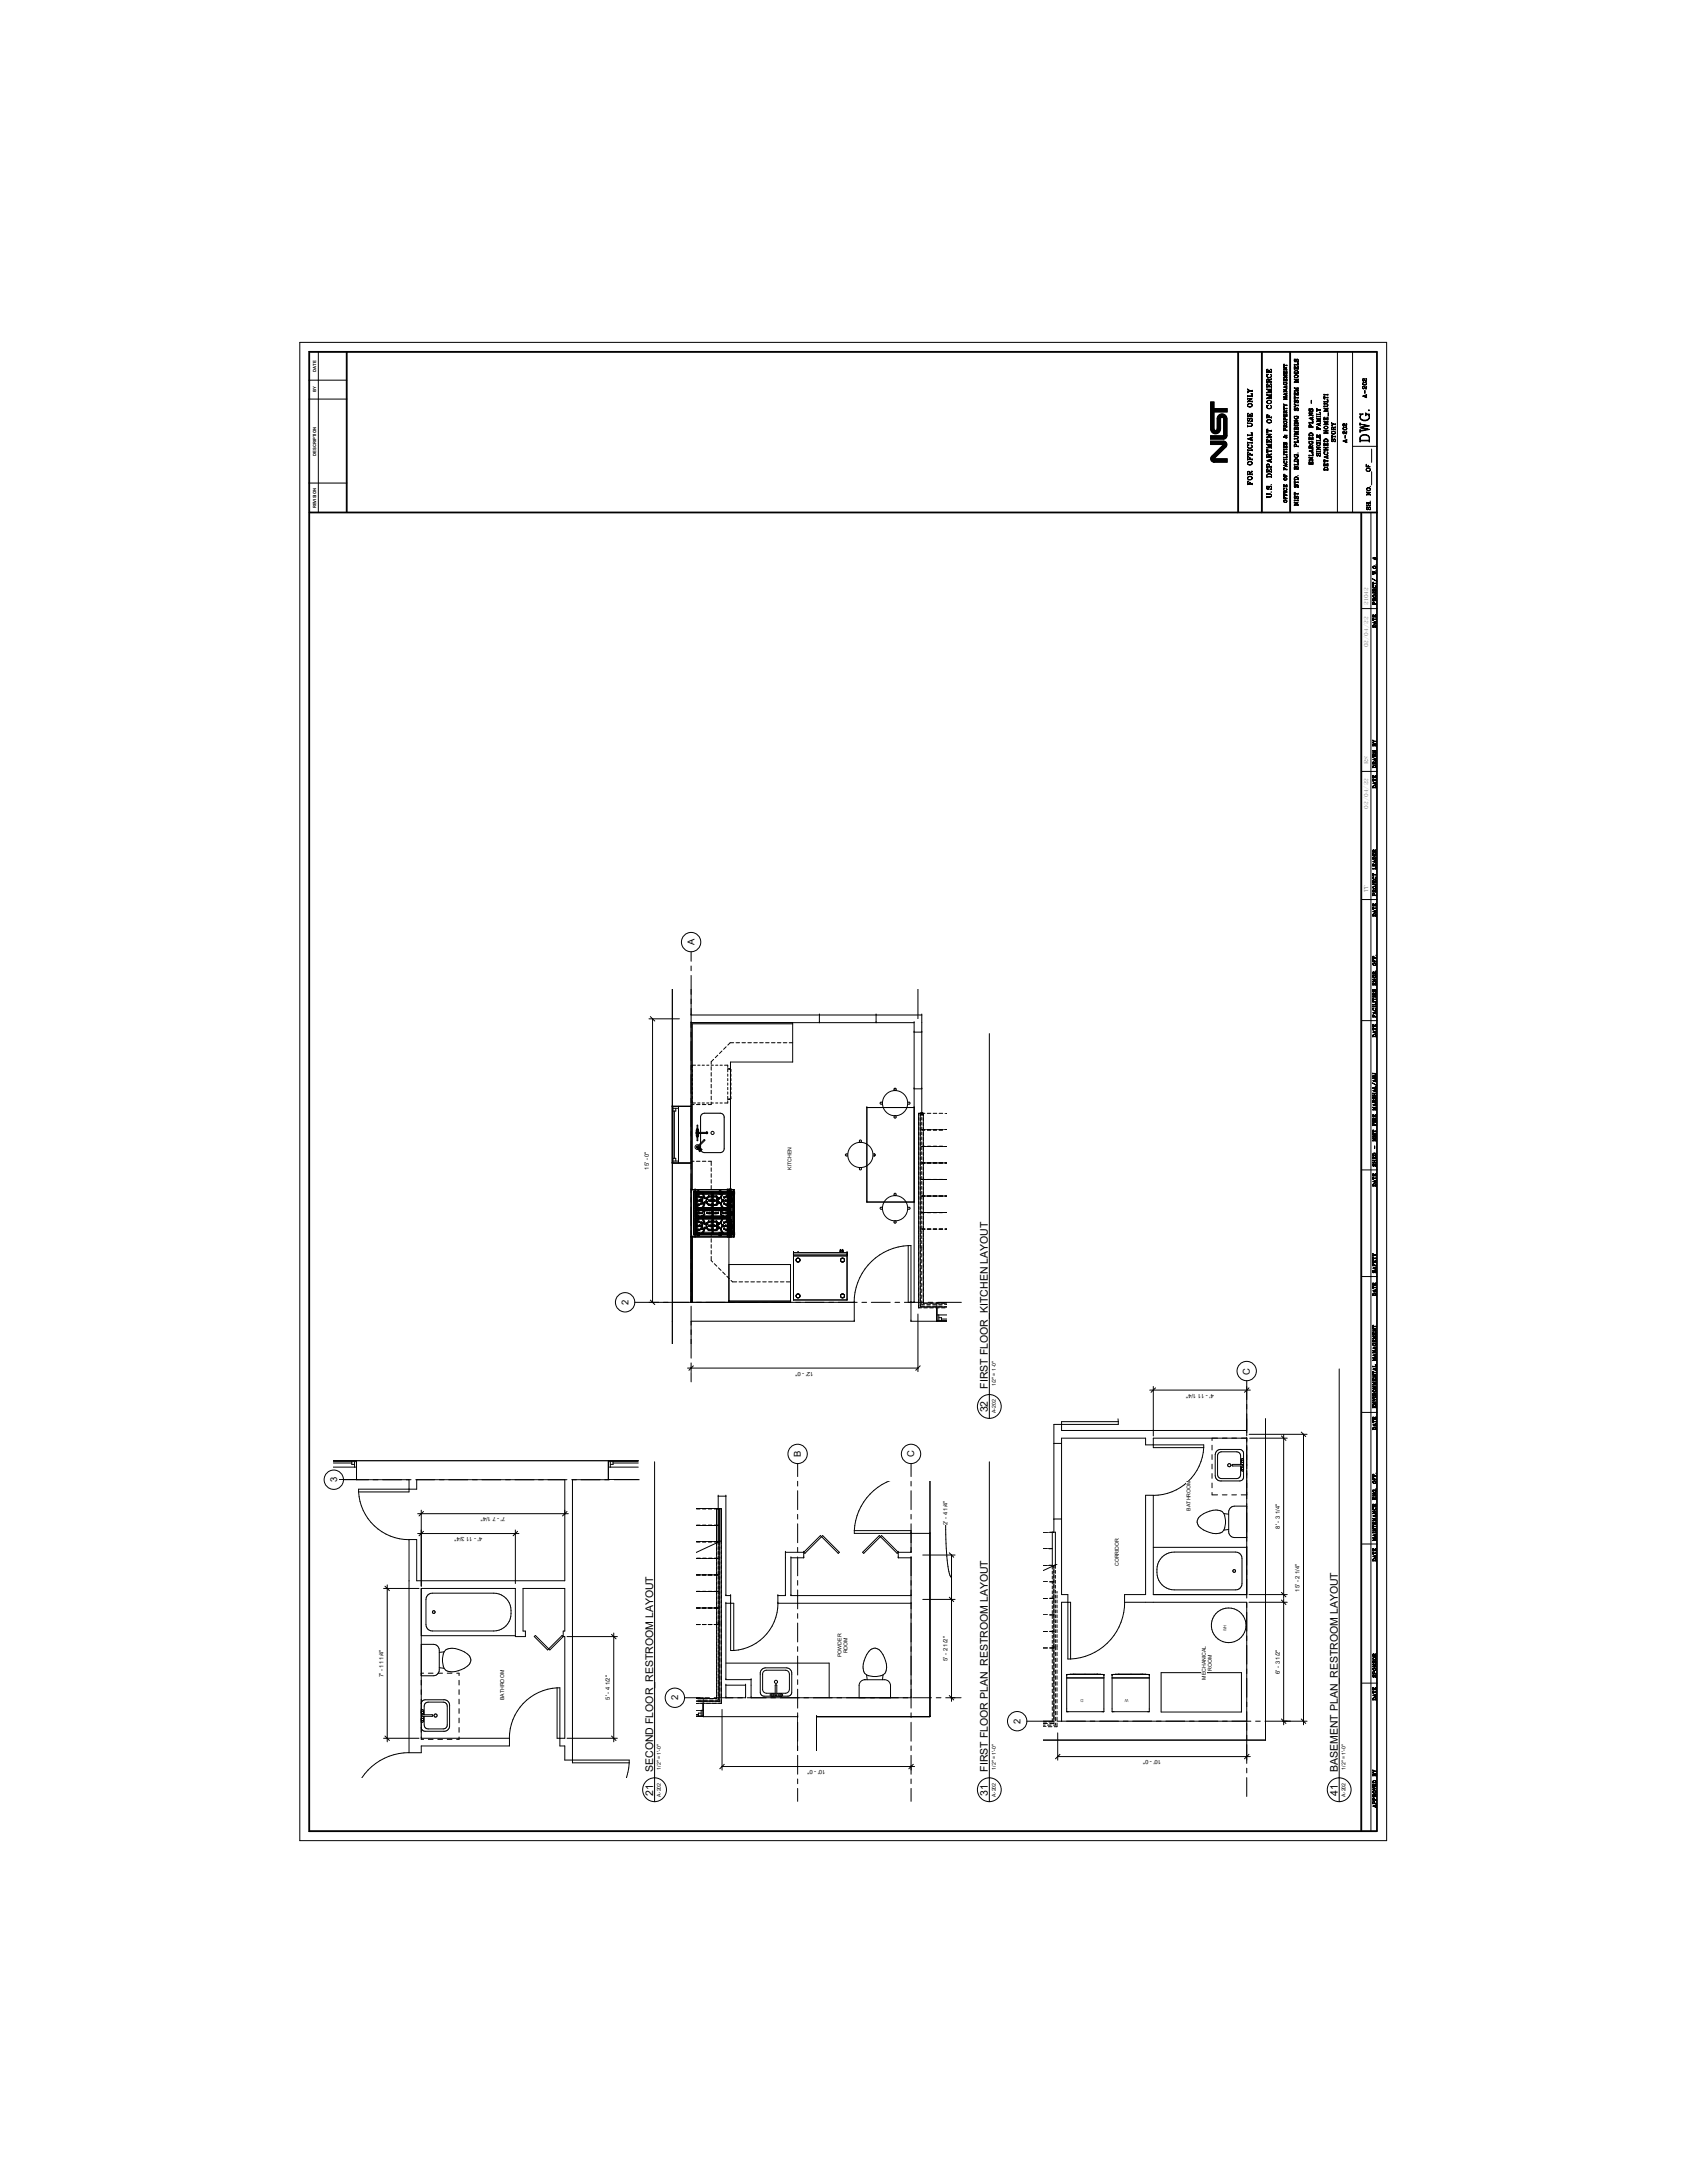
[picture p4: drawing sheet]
<svg xmlns="http://www.w3.org/2000/svg" width="216mm" height="279mm" viewBox="0 0 216 279" stroke-linecap="round" stroke-linejoin="round" font-family="sans-serif">
<defs><g id="words">
<text font-size="1.6" x="175.3" y="56.7" transform="rotate(-90 175.3 56.7)">DWG.</text>
<g font-size="1.3">
<text x="126.4" y="177.7" transform="rotate(-90 126.4 177.7)">FIRST FLOOR_KITCHEN LAYOUT</text>
<text x="126.4" y="180.8" transform="rotate(-90 126.4 180.8)">32</text>
<text x="83.6" y="226.8" transform="rotate(-90 83.6 226.8)">SECOND FLOOR_RESTROOM LAYOUT</text>
<text x="126.4" y="226.8" transform="rotate(-90 126.4 226.8)">FIRST FLOOR PLAN_RESTROOM LAYOUT</text>
<text x="171.2" y="226.8" transform="rotate(-90 171.2 226.8)">BASEMENT PLAN_RESTROOM LAYOUT</text>
<text x="83.6" y="229.8" transform="rotate(-90 83.6 229.8)">21</text>
<text x="126.4" y="229.8" transform="rotate(-90 126.4 229.8)">31</text>
<text x="171.2" y="229.8" transform="rotate(-90 171.2 229.8)">41</text>
</g>
<g font-size="1.2">
<text x="88.9" y="121" transform="rotate(-90 88.9 121)">A</text>
<text x="80.4" y="167" transform="rotate(-90 80.4 167)">2</text>
<text x="160" y="175.9" transform="rotate(-90 160 175.9)">C</text>
<text x="43.1" y="189.7" transform="rotate(-90 43.1 189.7)">3</text>
<text x="102.5" y="186.5" transform="rotate(-90 102.5 186.5)">B</text>
<text x="117" y="186.5" transform="rotate(-90 117 186.5)">C</text>
<text x="86.8" y="217.6" transform="rotate(-90 86.8 217.6)">2</text>
<text x="130.6" y="220.6" transform="rotate(-90 130.6 220.6)">2</text>
</g>
<g font-size=".8">
<text x="160.3" y="52.2" transform="rotate(-90 160.3 52.2)">ONLY</text>
<text x="162.7" y="52.4" transform="rotate(-90 162.7 52.4)">COMMERCE</text>
<text x="160.3" y="59.6" transform="rotate(-90 160.3 59.6)">OFFICIAL</text>
<text x="160.3" y="54.7" transform="rotate(-90 160.3 54.7)">USE</text>
<text x="162.7" y="54.2" transform="rotate(-90 162.7 54.2)">OF</text>
<text x="160.3" y="62.1" transform="rotate(-90 160.3 62.1)">FOR</text>
<text x="162.7" y="63.8" transform="rotate(-90 162.7 63.8)">U.S.</text>
<text x="162.7" y="61.2" transform="rotate(-90 162.7 61.2)">DEPARTMENT</text>
</g>
<g font-size=".7">
<text x="166.1" y="52.6" transform="rotate(-90 166.1 52.6)">SYSTEM</text>
<text x="166.1" y="49" transform="rotate(-90 166.1 49)">MODELS</text>
<text x="168" y="51.7" transform="rotate(-90 168 51.7)">-</text>
<text x="174.9" y="51" transform="rotate(-90 174.9 51)">A-202</text>
<text x="166.1" y="57.3" transform="rotate(-90 166.1 57.3)">PLUMBING</text>
<text x="168" y="59.5" transform="rotate(-90 168 59.5)">ENLARGED</text>
<text x="168" y="54.8" transform="rotate(-90 168 54.8)">PLANS</text>
<text x="169" y="58.4" transform="rotate(-90 169 58.4)">SINGLE</text>
<text x="169" y="55.1" transform="rotate(-90 169 55.1)">FAMILY</text>
<text x="169.9" y="55.6" transform="rotate(-90 169.9 55.6)">HOME_MULTI</text>
<text x="170.9" y="56.6" transform="rotate(-90 170.9 56.6)">STORY</text>
<text x="172.4" y="56.7" transform="rotate(-90 172.4 56.7)">A-202</text>
<text x="166.1" y="64.8" transform="rotate(-90 166.1 64.8)">NIST</text>
<text x="166.1" y="62.4" transform="rotate(-90 166.1 62.4)">STD.</text>
<text x="166.1" y="60.1" transform="rotate(-90 166.1 60.1)">BLDG.</text>
<text x="169.9" y="60.3" transform="rotate(-90 169.9 60.3)">DETACHED</text>
<text x="175.4" y="60.4" transform="rotate(-90 175.4 60.4)">OF</text>
<text x="175.4" y="65.3" transform="rotate(-90 175.4 65.3)">SH.</text>
<text x="175.4" y="63.4" transform="rotate(-90 175.4 63.4)">NO.</text>
<text x="175.1" y="77.4" transform="rotate(-90 175.1 77.4)">21042</text>
<text x="175.1" y="82.9" transform="rotate(-90 175.1 82.9)">02/04/22</text>
<text x="175.1" y="97.8" transform="rotate(-90 175.1 97.8)">RS</text>
<text x="175.1" y="103.5" transform="rotate(-90 175.1 103.5)">02/04/22</text>
<text x="175.1" y="114.2" transform="rotate(-90 175.1 114.2)">TT</text>
<text x="83" y="149.7" transform="rotate(-90 83 149.7)">15' - 0&quot;</text>
<text x="101.3" y="149.7" transform="rotate(-90 101.3 149.7)">KITCHEN</text>
<text x="104.1" y="175.6" transform="rotate(-180 104.1 175.6)">12' - 0&quot;</text>
<text x="127.4" y="177.4" transform="rotate(-90 127.4 177.4)">1/2&quot; = 1'-0&quot;</text>
<text x="155.3" y="178.4" transform="rotate(-180 155.3 178.4)">4' - 11 1/4&quot;</text>
<text x="127.4" y="180.9" transform="rotate(-90 127.4 180.9)">A-202</text>
<text x="61.7" y="196.8" transform="rotate(-180 61.7 196.8)">4' - 11 3/4&quot;</text>
<text x="64.7" y="194.2" transform="rotate(-180 64.7 194.2)">7' - 7 1/4&quot;</text>
<text x="121.3" y="195.2" transform="rotate(-90 121.3 195.2)">2' - 4 1/4&quot;</text>
<text x="152.4" y="193.3" transform="rotate(-90 152.4 193.3)">BATHROOM</text>
<text x="163.8" y="195.6" transform="rotate(-90 163.8 195.6)">8' - 3 1/4&quot;</text>
<text x="143.2" y="200.5" transform="rotate(-90 143.2 200.5)">CORRIDOR</text>
<text x="166.3" y="203.7" transform="rotate(-90 166.3 203.7)">15' - 2 1/4&quot;</text>
<text x="49.1" y="214.7" transform="rotate(-90 49.1 214.7)">7' - 11 1/4&quot;</text>
<text x="107.7" y="212.1" transform="rotate(-90 107.7 212.1)">POWDER</text>
<text x="108.4" y="211.6" transform="rotate(-90 108.4 211.6)">ROOM</text>
<text x="121.3" y="212.6" transform="rotate(-90 121.3 212.6)">5' - 2 1/2&quot;</text>
<text x="154.3" y="215" transform="rotate(-90 154.3 215)">MECHANICAL</text>
<text x="155.1" y="213.8" transform="rotate(-90 155.1 213.8)">ROOM</text>
<text x="163.8" y="214.2" transform="rotate(-90 163.8 214.2)">6' - 3 1/2&quot;</text>
<text x="64.5" y="217.6" transform="rotate(-90 64.5 217.6)">BATHROOM</text>
<text x="78.1" y="217.5" transform="rotate(-90 78.1 217.5)">5' - 4 1/2&quot;</text>
<text x="84.6" y="226.5" transform="rotate(-90 84.6 226.5)">1/2&quot; = 1'-0&quot;</text>
<text x="105.6" y="226.6" transform="rotate(-180 105.6 226.6)">10' - 0&quot;</text>
<text x="127.4" y="226.5" transform="rotate(-90 127.4 226.5)">1/2&quot; = 1'-0&quot;</text>
<text x="148.6" y="225.3" transform="rotate(-180 148.6 225.3)">10' - 0&quot;</text>
<text x="172.2" y="226.5" transform="rotate(-90 172.2 226.5)">1/2&quot; = 1'-0&quot;</text>
<text x="84.6" y="229.9" transform="rotate(-90 84.6 229.9)">A-202</text>
<text x="127.4" y="229.9" transform="rotate(-90 127.4 229.9)">A-202</text>
<text x="172.2" y="229.9" transform="rotate(-90 172.2 229.9)">A-202</text>
</g>
<g font-size=".6">
<text x="164.7" y="51.2" transform="rotate(-90 164.7 51.2)">MANAGEMENT</text>
<text x="164.7" y="56.1" transform="rotate(-90 164.7 56.1)">&amp;</text>
<text x="164.7" y="55.2" transform="rotate(-90 164.7 55.2)">PROPERTY</text>
<text x="164.7" y="64.4" transform="rotate(-90 164.7 64.4)">OFFICE</text>
<text x="164.7" y="61.5" transform="rotate(-90 164.7 61.5)">OF</text>
<text x="164.7" y="60.2" transform="rotate(-90 164.7 60.2)">FACILITIES</text>
<text x="176.1" y="71.7" transform="rotate(-90 176.1 71.7)">#</text>
<text x="176.1" y="77.4" transform="rotate(-90 176.1 77.4)">PROJECT/</text>
<text x="176.1" y="73.6" transform="rotate(-90 176.1 73.6)">W.O.</text>
<text x="176.1" y="80.4" transform="rotate(-90 176.1 80.4)">DATE</text>
<text x="176.1" y="95.6" transform="rotate(-90 176.1 95.6)">BY</text>
<text x="176.1" y="100.9" transform="rotate(-90 176.1 100.9)">DATE</text>
<text x="176.1" y="98.3" transform="rotate(-90 176.1 98.3)">DRAWN</text>
<text x="176.1" y="111.3" transform="rotate(-90 176.1 111.3)">LEADER</text>
<text x="176.1" y="117.3" transform="rotate(-90 176.1 117.3)">DATE</text>
<text x="176.1" y="114.7" transform="rotate(-90 176.1 114.7)">PROJECT</text>
<text x="176.1" y="123.6" transform="rotate(-90 176.1 123.6)">OFF.</text>
<text x="176.1" y="130.3" transform="rotate(-90 176.1 130.3)">FACILITIES</text>
<text x="176.1" y="126.2" transform="rotate(-90 176.1 126.2)">ENGR.</text>
<text x="176.1" y="132.8" transform="rotate(-90 176.1 132.8)">DATE</text>
<text x="176.1" y="142.1" transform="rotate(-90 176.1 142.1)">MARSHAL/AHJ</text>
<text x="176.1" y="149.3" transform="rotate(-90 176.1 149.3)">SHED</text>
<text x="176.1" y="147.1" transform="rotate(-90 176.1 147.1)">-</text>
<text x="176.1" y="146.1" transform="rotate(-90 176.1 146.1)">NIST</text>
<text x="176.1" y="144.1" transform="rotate(-90 176.1 144.1)">FIRE</text>
<text x="176.1" y="151.9" transform="rotate(-90 176.1 151.9)">DATE</text>
<text x="176.1" y="165.9" transform="rotate(-90 176.1 165.9)">DATE</text>
<text x="176.1" y="163" transform="rotate(-90 176.1 163)">SAFETY</text>
<text x="176.1" y="174.2" transform="rotate(-90 176.1 174.2)">MANAGEMENT</text>
<text x="176.1" y="183" transform="rotate(-90 176.1 183)">DATE</text>
<text x="176.1" y="180.3" transform="rotate(-90 176.1 180.3)">ENVIRONMENTAL</text>
<text x="176.1" y="192" transform="rotate(-90 176.1 192)">ENG.</text>
<text x="176.1" y="189.9" transform="rotate(-90 176.1 189.9)">OFF.</text>
<text x="176.1" y="197.2" transform="rotate(-90 176.1 197.2)">MAINTENANCE</text>
<text x="176.1" y="199.9" transform="rotate(-90 176.1 199.9)">DATE</text>
<text x="176.1" y="214.7" transform="rotate(-90 176.1 214.7)">SPONSOR</text>
<text x="176.1" y="217.7" transform="rotate(-90 176.1 217.7)">DATE</text>
<text x="176.1" y="227.4" transform="rotate(-90 176.1 227.4)">BY</text>
<text x="176.1" y="231.4" transform="rotate(-90 176.1 231.4)">APPROVED</text>
</g>
<g font-size=".5">
<text x="40.4" y="47.6" transform="rotate(-90 40.4 47.6)">DATE</text>
<text x="40.4" y="50.2" transform="rotate(-90 40.4 50.2)">BY</text>
<text x="40.4" y="58.4" transform="rotate(-90 40.4 58.4)">DESCRIPTION</text>
<text x="40.4" y="65.1" transform="rotate(-90 40.4 65.1)">REVISION</text>
<text x="157" y="208.8" transform="rotate(-90 157 208.8)">WH</text>
<text x="138.7" y="217.5" transform="rotate(-180 138.7 217.5)">D</text>
<text x="144.4" y="217.5" transform="rotate(-180 144.4 217.5)">W</text>
</g>
</g></defs>
<g fill="none" stroke="#000" stroke-width=".13">
<path d="M88.4 129.9h.1M88.4 129.9h16.5M88.4 130.9h.1M88.4 130.9h16.5M104.9 130.9h.1M104.9 129.9h.1M104.9 129.9v1M112.1 129.9h.1M112.1 129.9h5.9M112.1 129.9v1M112.1 130.9h.1M112.1 130.9h4.9"/>
<path d="M117 139.4h.1M117 139.4h1M117 132.1h.1M117 132.1h1M117 130.9h.1M117 130.9v35.8M118 132.1h.1M118 139.4h.1M118 129.9h.1M118 129.9v36.8M88.4 166.7h.1M88.4 166.7h20.9"/>
<path d="M88.4 169.1h20.9M109.3 169.1h.1M109.3 166.7h.1M109.3 166.7v2.4M116.6 166.7h.1M116.6 166.7h.4M116.6 166.7v2.4M116.6 169.1h.1M116.6 169.1h4.5M117 166.7h.1M118 166.7h.1M118 166.7h3.1"/>
<path d="M119.9 166.7h.1M119.9 166.7v2.4M119.9 169.1h.1M133.5 196.1h1.6v4.6M133.5 198.2h1.2M134.7 196.1v4.7M134.9 184.7h1M134.9 194.4h1M143.1 181.6v.4M143.1 182v.3h-8.2v13.8M147.6 191.4h-1v12.7h-2.7v1h15.7v15.2h-23.7v-15.2h1.1v7.2M147.6 198h12"/>
<path d="M148.7 199.3a2.22 2.22 0 0 1 1.6-.7h7.8a.81 .81 0 0 1 .9 .9v3.2a.81 .81 0 0 1-.9 .8h-7.8a2.33 2.33 0 0 1-2.2-3 2.24 2.24 0 0 1 .6-1.2zM154.1 185.3h-6.5v-1.2h12v20h-12v-12.7M154.1 185.3v-.4h-7.5v-.8h-10.7v20h.8v8.2h.3M154.1 185.3a6.5 6.5 0 0 1-6.5 6.1M155.1 184.1v.3M155.1 185v.6M155.1 186.2v.6M155.1 187.4v.6M155.1 188.6v.6M155.1 189.8v.6M155.1 191v.3h.7M155.7 185.7l.5-.2h2.4l.4 .2 .1 .3v3l-.1 .4-.4 .1h-2.4l-.5-.2-.2-.4v-2.7z"/>
<path d="M156.4 191.3h.6M156.6 193.7a1.74 1.74 0 0 0-2.2-.1 1.42 1.42 0 0 0-1.2 1.3 1.98 1.98 0 0 0 1.6 1.2l1 .2a.95 .95 0 0 0 .8-.5M156.6 193.7a2.74 2.74 0 0 1 0 2.1M156.6 193.7l.6 .1M157.2 195.8h-.6M157.6 191.3h.6M157.7 187.5l1.3-.1 .1 .1-.1 .1h-1.2zM158.8 187.4l-.1-1.2a.5 .5 0 0 0-.4-.4h-2l-.4 .2-.1 .3v2.4a.5 .5 0 0 0 .5 .5h2.1a.5 .5 0 0 0 .4-.5v-1.1M158.8 187.6l.1 .6 .1 .1 .1-.2M158.8 191.3h.8M158.9 187l.1-.1 .1 .1M158.9 187.1l.1 .1 .1-.1"/>
<path d="M158.9 188l.1 .1 .1-.1M158.9 187.9l.1-.1 .1 .1M159.1 186.8l-.1-.1h-.1l-.1 .7M159.6 181.6v1.5h-23.7v-1.1h7.2M159.6 192.8h-1.6a.75 .75 0 0 0-.8 .7v2.5a.75 .75 0 0 0 .8 .8h1.6M162 181.6v41.1h-28.5M133.5 210.9h.5M133.5 208.8h.5M133.5 206.7h.5M133.5 204.6h.5M133.5 202.5h.5M133.5 200.3h1.2"/>
<path d="M134.3 210.9h.6M134.3 208.8h.6M134.3 206.7h.6M134.3 204.6h.6M134.3 202.5h.6M134.7 220v.4h-.5M134.7 201.1v.4M134.7 201.7v.4M134.7 202.3v.4M134.7 203v.4M134.7 203.6v.4M134.7 204.2v.4"/>
<path d="M134.7 204.9v.4M134.7 205.5v.4M134.7 206.1v.4M134.7 206.8v.4M134.7 207.4v.4M134.7 208v.4M134.7 208.7v.4M134.7 209.3v.4M134.7 209.9v.4M134.7 210.6v.7M134.7 211.7v.4M134.7 212.4v.5"/>
<path d="M134.7 213.2v.4M134.7 213.9v.5M134.7 214.7v.4M134.7 215.4v.5M134.7 216.2v.4M134.7 216.9v.5M134.7 217.7v.5M134.7 218.5v.4M134.7 219.2v.5M134.9 200.4v19.9h-1.4M135.1 201v.4M135.1 201.6v.4"/>
<path d="M135.1 202.3v.3M135.1 202.9v.4M135.1 203.5v.4M135.1 204.2v.3M135.1 204.8v.4M135.1 205.4v.4M135.1 206.1v.3M135.1 206.7v.4M135.1 207.3v.4M135.1 207.9v.4M135.1 208.6v.4M135.1 209.2v.4"/>
<path d="M135.1 209.8v.4M135.1 210.5v.7M135.1 211.5v.4M135.1 212.2v.5M135.1 213v.4M135.1 213.7v.5M135.1 214.5v.4M135.1 215.3v.4M135.1 216v.5M135.1 216.8v.4M135.1 217.5v.5M135.1 218.3v.4"/>
<path d="M135.1 219v.5M135.1 219.8v.4M135.3 203.7v.2M135.3 204.2v.3M135.3 204.8v.4M135.3 205.4v.4M135.3 206.1v.3M135.3 206.7v.4M135.3 207.3v.4M135.3 207.9v.4M135.3 208.6v.4M135.3 209.2v.4"/>
<path d="M135.3 209.8v.4M135.3 210.5v.7M135.3 211.5v.4M135.3 212.2v.5M135.3 213v.4M135.3 213.7v.5M135.3 214.5v.4M135.3 215.2v.5M135.3 216v.4M135.3 216.8v.4M135.3 217.5v.5M135.3 218.3v.4"/>
<path d="M135.3 219v.5M135.3 219.8v.4M135.3 200.2l-1.8 .8M136.5 214.3h4.8v4.8h-4.8zM136.5 214.8h4.8M136.9 214.3h4M142.3 214.3h4.8v4.8h-4.8zM142.3 214.8h4.8M142.7 214.3h4M143.9 205.1a7.3 7.3 0 0 1-6.9 7.2M148.6 214.1h10.3v5h-10.3zM133.5 221h.4"/>
<path d="M133.5 220.6h.5M133.5 220.8h.3M133.5 220.4h.4M134.1 220.8h.4M134.2 221h.4M134.9 220.3v.3h-.6M135.1 220.5v.3h-.3M135.3 220.5v.5h-.4"/>
<circle cx="157.3" cy="187.5" r=".2"/>
<circle cx="157.2" cy="208" r="2.22"/>
<circle cx="158" cy="201.1" r=".18"/>
</g>
<g fill="#fff">
<path d="M117.6 142.5h.4v17.2h-.4z"/>
<path d="M117.6 167h3.5v.4h-3.5z"/>
<path d="M117.6 159.7h.4v7.7h-.4z"/>
</g>
<path d="M118 142.5v24.5h3.1M118 157.3h3.1M121.1 142.5h-3.5v24.9h3.5" fill="none" stroke="#000" stroke-width=".13"/>
<g fill="#fff">
<path d="M118 157.3h3.1v9.7h-3.1z"/>
<path d="M118 155.2h3.1v2.1h-3.1z"/>
<path d="M118 153.1h3.1v2.1h-3.1z"/>
<path d="M118 151h3.1v2.1h-3.1z"/>
<path d="M118 148.8h3.1v2.2h-3.1z"/>
<path d="M118 146.7h3.1v2.1h-3.1z"/>
<path d="M118 144.6h3.1v2.1h-3.1z"/>
<path d="M118 142.5h3.1v2.1h-3.1z"/>
</g>
<g fill="none" stroke="#000" stroke-width=".13">
<path d="M88.4 130.9h13v5h-7.9v16.4h-5.1zM101.4 131h-12.8v21.3M86.1 148.3h.4v.3M86.1 148.6h.7M86.1 141.6v7.3M86.1 141.9h.7M86.3 142.2v6.1M86.5 141.9v.3h-.4M86.8 141.6v7.3M88.4 141.6h-2.4v7.3h2.4M117.9 142.6h.2M117.9 142.5h.1"/>
<path d="M117.9 142.5v.2M117.9 142.7h.1M117.9 142.7h.2M118 157.3h.4M118 155.2h3.1M118 151h3.1M118 144.6h3.1M118 146.7h3.1M118 148.8h3.1M118 153.1h3.1M118.1 142.5h.1M118.1 142.5v.2"/>
<path d="M118.1 142.7h.1M118.7 157.3h.4M119.4 157.3h.5M120.2 157.3h.4M120.9 157.3h.2M121.1 166.8h-2.9v-24.3h-.4v24.7h3.3"/>
</g>
<path d="M89.8 142.7l.4-.2h2a.5 .5 0 0 1 .5 .5v4a.5 .5 0 0 1-.5 .5h-2a.51 .51 0 0 1-.5-.5v-4z" fill="none" stroke="#c0c0c0" stroke-width=".13"/>
<g fill="#fff">
<path d="M107.5 160.1h.4v.2h-.4z"/>
<path d="M107.5 160h.4v.3h-.4z"/>
</g>
<path d="M107.5 160h.1M107.5 160v.3M107.5 160h.4M107.5 160.3h.1M107.5 160.3h.4M107.5 160.1h.1M107.5 160.1h.4M107.9 160h.1M107.9 160v.3M107.9 160.1h.1M107.9 160.3h.1" fill="none" stroke="#000" stroke-width=".13"/>
<g fill="#fff">
<path d="M107.5 160.1h.4v.2h-.4z"/>
<path d="M107.5 160h.4v.3h-.4z"/>
</g>
<path d="M107.5 160h.1M107.5 160v.3M107.5 160h.4M107.5 160.3h.1M107.5 160.3h.4M107.5 160.1h.1M107.5 160.1h.4M107.9 160h.1M107.9 160v.3M107.9 160.1h.1M107.9 160.3h.1" fill="none" stroke="#000" stroke-width=".13"/>
<path d="M101.6 160.3h.6v.4h-.6z" fill="#fff"/>
<path d="M101.6 160.7h.1M101.6 160.7h.6M101.6 160.3h.1M101.6 160.3h.6M101.6 160.3v.4M102.2 160.7h.1M102.2 160.3h.1M102.2 160.3v.4" fill="none" stroke="#000" stroke-width=".13"/>
<path d="M101.6 160.3h.6v.4h-.6z" fill="#fff"/>
<path d="M101.6 160.7h.1M101.6 160.7h.6M101.6 160.3h.1M101.6 160.3h.6M101.6 160.3v.4M102.2 160.7h.1M102.2 160.3h.1M102.2 160.3v.4" fill="none" stroke="#000" stroke-width=".13"/>
<path d="M102.6 160.6h4.8v.1h-4.8z" fill="#fff"/>
<path d="M102.6 160.6h.1M102.6 160.6v.1M102.6 160.6h4.8M102.6 160.7h.1M102.6 160.7h4.8M107.4 160.6h.1M107.4 160.6v.1M107.4 160.7h.1" fill="none" stroke="#000" stroke-width=".13"/>
<path d="M101.6 160.3h.5v1.3h-.5z" fill="#fff"/>
<path d="M101.5 161.6h.1M101.5 161.6h.6M101.6 160.3h.1M101.6 160.3h.5M101.6 160.3v1.3M102.1 161.6h.1M102.1 160.3h.1M102.1 160.3v1.3" fill="none" stroke="#000" stroke-width=".13"/>
<path d="M101.7 160.6h6.6v.1h-6.6z" fill="#fff"/>
<path d="M101.7 160.7h.1M101.7 160.7h6.6M101.7 160.6h.1M101.7 160.6v.1M101.7 160.6h6.6M108.3 160.6h.1M108.3 160.6v.1M108.3 160.7h.1" fill="none" stroke="#000" stroke-width=".13"/>
<path d="M101.6 160.3h6.8v.3h-6.8z" fill="#fff"/>
<path d="M101.6 160.6h.1M101.6 160.6h6.8M101.6 160.3h.1M101.6 160.3v.3M101.6 160.3h6.8M108.4 160.6h.1M108.4 160.3h.1M108.4 160.3v.3" fill="none" stroke="#000" stroke-width=".13"/>
<path d="M101.7 160.6h6.6v.1h-6.6z" fill="#fff"/>
<path d="M101.7 160.7h.1M101.7 160.7h6.6M101.7 160.6h.1M101.7 160.6v.1M101.7 160.6h6.6M108.3 160.6h.1M108.3 160.6v.1M108.3 160.7h.1" fill="none" stroke="#000" stroke-width=".13"/>
<path d="M101.6 160.3h6.8v.3h-6.8z" fill="#fff"/>
<path d="M101.6 160.6h.1M101.6 160.6h6.8M101.6 160.3h.1M101.6 160.3v.3M101.6 160.3h6.8M108.4 160.6h.1M108.4 160.3h.1M108.4 160.3v.3" fill="none" stroke="#000" stroke-width=".13"/>
<path d="M101.6 160.7h6.8v5.7h-6.8z" fill="#fff"/>
<path d="M101.5 166.4h.1M101.5 166.4h6.9M101.6 160.7h.1M101.6 160.7h6.8M101.6 160.7v5.7M108.4 160.7h.1M108.4 160.7v5.7M108.4 166.4h.1" fill="none" stroke="#000" stroke-width=".13"/>
<path d="M107.6 161h.5v.5h-.5z" fill="#fff"/>
<circle cx="107.8" cy="161.3" r=".25" fill="none" stroke="#000" stroke-width=".13"/>
<path d="M101.9 161h.5v.5h-.5z" fill="#fff"/>
<circle cx="102.1" cy="161.3" r=".25" fill="none" stroke="#000" stroke-width=".13"/>
<path d="M107.6 165.6h.5v.5h-.5z" fill="#fff"/>
<path d="M107.6 165.9a.25 .25 0 0 1 .3-.3 .25 .25 0 0 1 .1 .4 .25 .25 0 0 1-.4 0v-.1" fill="none" stroke="#000" stroke-width=".13"/>
<path d="M101.9 165.6h.5v.5h-.5z" fill="#fff"/>
<g fill="none" stroke="#000" stroke-width=".13">
<path d="M88.4 158.3h4.9v8.4h-4.9zM89.1 145.1v.2h.3M89.1 144.7v-.2h.3v.4M89.2 145v.1M89.2 145.1h.1M89.2 146.9l.2 .2M89.2 145h.1M89.2 144.9v.1M89.2 146.8l1-.9v.1l-.9 .9zM89.2 145.6h.1M89.2 144.4h.1M89.2 145.5h.1v.5z"/>
<path d="M89.2 144h.1v.5zM89.3 145.4v.1M89.3 144.5v.1M89.3 146.7h-.1v.2h.1l.1-.1M89.3 144.9h.1M89.3 144.9h-.1M89.3 144.9v.2M89.3 145.1h.1M89.4 144.6v.1M89.4 145.3v.1M89.4 147v.1v-.1M89.4 146.8l.2 .1"/>
<path d="M89.4 144.7h-.3v.2M89.4 145.1v.4h-.3v-.2M89.4 146.6a.3 .3 0 0 0-.4 .2 .3 .3 0 0 0 .4 .3M89.4 144.9h1.1M89.4 145.1h1.1M89.4 146.9l.1 .1-.1-.1M89.5 147.3l.3-.3v.1l-.2 .3zM89.5 146.7v.2M89.5 147.2h-.1M89.5 147.1l.2 .2M89.6 147.1l.1 .1M89.6 147.1l-.1 .1"/>
<path d="M89.6 147v.1M89.6 147l-.2 .2M89.6 147l-.1-.1-.2 .2 .1 .1M89.7 144.9v-1.9v-.3l.2-.1 2.3-.1 .2 .1 .2 .1 .1 .3v4l-.1 .3-.2 .2h-.2h-2.3l-.2-.2v-.3v-1.9M90.4 144.9l.2 .1-.2 .1M90.4 145h.1M90.5 145h.1M90.5 144.9v.1v.1"/>
<circle cx="89.3" cy="145" r=".2"/>
<circle cx="89.3" cy="145" r=".14"/>
<circle cx="91.2" cy="145" r=".2"/>
<circle cx="102.1" cy="165.9" r=".25"/>
</g>
<path d="M88.4 158.3h.2v8.4h-.2z" fill="#fff"/>
<g fill="none" stroke="#000" stroke-width=".13">
<path d="M104.9 130.9h7.2M104.9 129.9h7.2M88.4 158.3h.1M88.4 152.3h.1M88.4 152.3v14.4M88.4 152.3h5.5v6h-5.5M88.6 158.3h.1M88.6 158.3v8.4M88.7 152.5h.1M88.7 158h.1M88.7 152.5h4.7M88.7 158h4.7"/>
<path d="M88.7 152.5v5.5M89 158.3h.1M89 152.3h.1M89 152.5h.1M89 158h.1M89 152.3v6M89 152.7h.1M89 157.9h.1M89 152.7v1.9M89 154.9v.8M89 155.9v2M89 154.6v.1"/>
<path d="M89 155.7v.1M89 155.9h.1M89 152.6h.1M89 154.7h.1M89 155.8h.1M89 154.8h.1M89 154.6h.1M89 155.7h.1M89 154.9h.1M89 157.9h.8M89 155.9l.9 .1M89 155.7h.8"/>
<path d="M89 152.6v.1M89 154.8v.1M89 157.9l.1 .1M89 155.7l.1 .1M89 155.8v.1M89.1 158h.1M89.1 154.7h.1M89.1 155.9h-.1M89.1 152.6h-.1M89.1 154.8h-.1M89.1 155.8h-.1M89.1 152.6h.1"/>
<path d="M89.1 155.8h.1M89.1 154.8h.1M89.1 154.7h4.2M89.1 155.8h4.2M89.1 157.9h.1M89.1 155.9h.1M89.1 152.7h.1M89.1 154.6h.1M89.1 155.7h.1M89.1 154.9h.1M89.1 153.1h.1M89.1 153.6h.1"/>
<path d="M89.1 154.2h.1M89.1 153.8h.1M89.1 154.3h.1M89.1 156h.1M89.1 157.4h.1M89.1 156.8h.1M89.1 156.3h.1M89.1 157h.1M89.1 156.4h.1M89.1 153.2v.4M89.1 153.8v.4M89.1 154.3v.4"/>
<path d="M89.1 156.4v.4M89.1 157v.4M89.1 157.5v.5M89.1 153.2h.1M89.1 157.4h.3M89.1 153.2h.3M89.1 154.2h.3M89.1 156.4h.3M89.1 154.9h-.1M89.1 155.2h.1M89.1 155.3h.1M89.1 152.6v.5"/>
<path d="M89.1 154.8v.4M89.1 155.3v.5M89.1 155.8v.5M89.1 157.5h.1M89.1 154.3h.4M89.1 153.1h.4M89.1 156.3h.4M89.1 157.5h.4M89.1 153.7v.1M89.1 153.7h.1M89.1 153.7h.4M89.1 155.2h.4"/>
<path d="M89.1 155.3h.4M89.1 157h.4M89.1 153.6h.4M89.1 156.8h.4M89.2 156.2h.1M89.2 155.2h.1M89.2 152.8l.1 .1M89.2 157.8h.1M89.2 152.8v1.6M89.2 155.2v.2M89.2 156.2v1.6M89.2 155.4l.1 .3"/>
<path d="M89.2 154.4l.1 .2M89.2 157.8v.3M89.2 152.5v.3M89.2 157.8a.2 .2 0 0 1 .3 0 .2 .2 0 0 1 0 .3 .2 .2 0 0 1-.3 0M89.2 152.5a.2 .2 0 0 1 .3 0 .2 .2 0 0 1 0 .3 .2 .2 0 0 1-.3 0M89.3 157.8h3.8M89.3 152.7h3.8M89.3 152.7v.2M89.3 152.7l-.1 .1M89.3 152.9v1.5M89.3 155.2v.2M89.3 156.2v1.5"/>
<path d="M89.3 157.7h.1M89.3 155.4l.1 .2M89.3 154.4l.1 .1M89.3 157.7l-.1 .1M89.3 155.4h-.1M89.3 154.4h-.1M89.3 154.5h3.8v.5h-3.8zM89.3 155.6h3.8v.4h-3.8zM89.3 156h.1M89.3 155.7h3.8M89.3 156h3.8M89.3 154.6h3.8"/>
<path d="M89.3 156l-.1 .2M89.3 157.7v.1M89.3 152.9h.1M89.3 157.7h3.8M89.3 152.9h3.8M89.4 153.2h.1M89.4 154.2h.1M89.4 157.4h.1M89.4 156.4h.1M89.4 153.2l.3 .1M89.4 156.4l.3 .2M89.4 154.5l-.1 .1"/>
<path d="M89.4 155l-.1-.1-.1 .3M89.4 155.6l-.1 .1M89.4 154.5v.5M89.4 155.6v.4M89.4 156l-.1 .2M89.4 155l-.1 .2M89.5 153.1h.1M89.5 154.3h.1M89.5 157.5h.1M89.5 156.3h.1M89.5 153.1l.3 .2M89.5 156.3l.3 .2"/>
<path d="M89.5 153.6h.1M89.5 153.7h.1M89.5 155.3h.1M89.5 155.2h.1M89.5 157h.1M89.5 156.8h.1M89.5 153.6h.4M89.5 155.2h.4M89.5 156.8l.4 .1M89.7 153.6h.1M89.7 153.6v.1M89.7 156.9v.1"/>
<path d="M89.7 153.7l.2 .1M89.7 157l.2 .1M89.7 156.9h.1M89.7 153.7h.1M89.7 157h.1M89.7 157h.2M89.7 153.3h.1M89.7 154h.1M89.7 157.3h.1M89.7 156.6h.1M89.7 154l-.3 .2M89.7 157.3l-.3 .1"/>
<path d="M89.7 156.5v.1M89.7 156.5h.1M89.7 154l.1 .1M89.8 154.1l-.3 .2M89.8 157.3l-.3 .2M89.8 153.3h.1M89.8 154.1h.1M89.8 157.3h.1M89.8 156.5h.1M89.8 153.3h-.1M89.8 156.5h-.1M89.8 154.9h.1"/>
<path d="M89.8 152.7h.1M89.8 155.7h.1M89.8 155.6h.1M89.8 157.9h.1M89.8 155.6v.1M89.8 152.7h-.8M89.9 154.6h-.9M89.9 154.6h.1M89.9 156h.1M89.9 155.6h-.1M89.9 157.9h-.1M89.9 152.7h.1"/>
<path d="M89.9 155.6h.1M89.9 154.9h.1M89.9 157.9h.1M89.9 152.7l.2 .6M89.9 154.9l.2 .2M89.9 156l.2 .5M89.9 153.5h.1M89.9 157.1h.1M89.9 153.5l-.2 .1M89.9 156.8l-.2 .1M89.9 153.8h.1M89.9 156.8h.1"/>
<path d="M89.9 153.8v.1M89.9 156.7v.1M89.9 153.7h-.4M89.9 155.3h-.4M89.9 156.9l-.4 .1M89.9 153.6h.1M89.9 155.3h.1M89.9 156.9h.1M89.9 156.7h.1M89.9 153.7h.1M89.9 153.9v.1M89.9 157.1v.2"/>
<path d="M89.9 156.6v.1M89.9 154h.1M89.9 154v.1M89.9 156.6h.1M89.9 156.5v.1M89.9 154.1h.1M89.9 156.5h.1M89.9 153.2v.1M89.9 157.3l.1 .1M89.9 153.2v.3M89.9 153.9h.1M89.9 153.3v.2"/>
<path d="M89.9 157.3h.1M89.9 154l.1 .1M89.9 153.3h.1M90 154.1h.1M90 156.5h.1M90 156.5h-.1M90 153.3h.1M90 157.3h.1M90 153.3h-.1M90 152.7h.1M90 157.9h.1M90 157.9h1.1"/>
<path d="M90 152.7h1.1M90 152.7l.2 .5M90 155.7h.1M90 155.7h1.1M90 154.6h.1M90 156h.1M90 156h1.1M90 154.6h1.1M90 156l.2 .5M90 153.2h.1M90 156.5l.2 .2M90 153.2v.1"/>
<path d="M90 156.5l.2 .1M90 153.2h-.1M90 153.2l.2 .2M90 157.4h.1M90 154.9h.1M90 154.9l.2 .2M90.1 154.1l-.2 .5M90.1 155.4l-.2 .2M90.1 157.3l-.2 .6M90.1 154.1h.1M90.1 155.4h.1M90.1 155.1h.1"/>
<path d="M90.1 156.5h.1M90.1 153.3h.1M90.1 157.3h.1M90.2 153.3h-.1M90.2 155.1h-.1M90.2 156.5h-.1M90.2 154.1h.1M90.2 155.4h.1M90.2 155.1h.1M90.2 156.5h.1M90.2 153.9l-.2 .2M90.2 153.3h.1"/>
<path d="M90.2 157.3h.1M90.2 153.9h.1M90.2 156.7h.1M90.2 155.4v.1M90.2 157.2l-.2 .2M90.2 153.4h.1M90.2 153.2v.1M90.2 157.3l-.2 .6M90.2 157.2h.1M90.2 153.2h.1M90.2 155.5h.1M90.2 155.5l-.2 .2"/>
<path d="M90.2 154.1l-.2 .5M90.2 156.6v.1M90.2 157.2h.2M90.3 153.4h.1M90.3 153.9h.1M90.3 157.2h-.1M90.3 157.2h.2M90.3 153.4h-.1M90.3 153.9h-.1M90.3 156.7h-.1M90.3 156.7h.1M90.3 153.9l.2 .1"/>
<path d="M90.4 156.6l-.1 .1M90.4 153.9h-.1M90.4 153.9l.1 .1M90.4 153.7h.1M90.4 156.9h.1M90.4 156.9v.1M90.4 153.6h.1M90.4 157h.1M90.4 154h.1M90.4 153.4h.1M90.4 156.6h.1M90.4 157.2h.1"/>
<path d="M90.4 153.7l.1 .2M90.4 157l.1 .1M90.4 154l.3 .3M90.4 156.6v.1M90.4 157.2l.3 .3M90.4 153.6v.1M90.4 156.6l-.2 .1M90.4 153.9h.1M90.4 153.9v.1M90.4 157.1v.1M90.4 153.4h-.2M90.5 153.9h-.1"/>
<path d="M90.5 153.9h.1M90.5 156.6h.1M90.5 153.4h.1M90.5 157.1h.1M90.5 156.6v.1M90.5 153.9l.3 .3M90.5 157.1l.3 .3M90.5 156.6h-.2M90.5 157.2h-.1M90.5 157.2h.1M90.5 153.4h-.2M90.5 153.3l-.2 .1"/>
<path d="M90.5 153.3v.1M90.5 155.3h.1M90.5 155.2v.1M90.5 155.2h.1M90.5 155.3h.3M90.5 156.7h.1M90.5 156.7l-.1 .2M90.5 153.5l-.1 .1M90.5 153.5h.1M90.5 153.4v.1M90.5 157.1v.1M90.5 153.9v.1"/>
<path d="M90.5 153.4l-.1 .2M90.7 153.1l-.3 .3M90.7 156.3l-.3 .3M90.7 154.3h.1M90.7 153.1h.1M90.7 157.5h.1M90.7 156.3h.1M90.7 154.3h.4M90.7 153.1h.4M90.7 156.3h.4M90.7 157.5h.4M90.7 153.6h.1"/>
<path d="M90.7 156.9h.1M90.7 153.6v.1M90.7 153.7h.1M90.7 153.7h.3M90.7 156.9l.3 .1M90.8 153.2h.1M90.8 154.2h.1M90.8 155.2h.1M90.8 155.3h.1M90.8 156.4h.1M90.8 157.4h.1M90.8 153.2h.3"/>
<path d="M90.8 155.2h.3M90.8 155.3h.3M90.8 154.2h.3M90.8 156.4h.3M90.8 157.4h.3M90.8 153.2l-.3 .2M90.8 156.4l-.3 .3M90.8 155.2h-.3M91 153.6h-.3M91 156.8l-.3 .1M91 153.7h.1M91 153.6h.1"/>
<path d="M91 156.8h.1M91 157h.1M91.1 154.6h.1M91.1 153.2h.1M91.1 153.1h.1M91.1 152.7h.1M91.1 154.3h.1M91.1 154.2h.1M91.1 153.7h.1M91.1 153.6h.1M91.1 154.9h.1M91.1 155.7h.1"/>
<path d="M91.1 155.2h.1M91.1 155.3h.1M91.1 156h.1M91.1 157.4h.1M91.1 157.5h.1M91.1 157.9h.1M91.1 156.3h.1M91.1 156.4h.1M91.1 156.8h.1M91.1 157h.1M91.1 152.7v.4M91.1 153.2v.4"/>
<path d="M91.1 153.7v.5M91.1 154.3v.3M91.1 154.9v.3M91.1 155.3v.4M91.1 156v.3M91.1 156.4v.4M91.1 157v.4M91.1 157.5v.4M91.3 152.7h.1M91.3 153.1h.1M91.3 153.2h.1M91.3 153.6h.1"/>
<path d="M91.3 153.7h.1M91.3 154.2h.1M91.3 154.3h.1M91.3 154.6h.1M91.3 155.7h.1M91.3 155.3h.1M91.3 155.2h.1M91.3 154.9h.1M91.3 157.9h.1M91.3 157.5h.1M91.3 157.4h.1M91.3 157h.1"/>
<path d="M91.3 156.8h.1M91.3 156.4h.1M91.3 156.3h.1M91.3 156h.1M91.3 152.7v.4M91.3 153.2v.4M91.3 153.7v.5M91.3 154.3v.3M91.3 154.9v.3M91.3 155.3v.4M91.3 156v.3M91.3 156.4v.4"/>
<path d="M91.3 157v.4M91.3 157.5v.4M91.3 156h1.1M91.3 154.6h1.1M91.3 157.9h1.1M91.3 152.7h1.1M91.3 155.7h1.1M91.3 153.2h.3M91.3 155.2h.3M91.3 155.3h.3M91.3 154.3h.4M91.3 154.2h.3"/>
<path d="M91.3 153.1h.4M91.3 156.3h.4M91.3 156.4h.3M91.3 157.5h.4M91.3 157.4h.3M91.4 153.6h.1M91.4 153.7h.1M91.4 157h.1M91.4 156.8h.1M91.4 153.6h.3M91.4 156.8l.3 .1M91.6 153.2h.1"/>
<path d="M91.6 154.2h.1M91.6 155.3h.1M91.6 155.2h.1M91.6 157.4h.1M91.6 156.4h.1M91.6 153.2l.3 .2M91.6 155.2h.3M91.6 156.4l.3 .3M91.7 153.6h.1M91.7 156.9h.1M91.7 153.7h-.3M91.7 156.9l-.3 .1"/>
<path d="M91.7 153.7h.1M91.7 153.6v.1M91.7 153.5l.1 .1M91.7 153.5h.1M91.7 157.1l.1 .1M91.7 153.1h.1M91.7 154.3h.1M91.7 157.5h.1M91.7 156.3h.1M91.7 153.1l.3 .3M91.7 156.3l.3 .3M91.7 157.1h.1"/>
<path d="M91.7 153.9h.1M91.7 153.9l.1 .1M91.7 156.7l.1 .2M91.7 156.7h.1M91.7 153.5l.2 .1M91.8 153.9h.1M91.8 156.7h.1M91.8 153.9v.1M91.8 156.7l.1 .2M91.8 153.4h.2M91.8 153.4h.1M91.8 153.4l-.1 .1"/>
<path d="M91.8 157.2h.1M91.8 156.6h.2M91.8 156.6h.1M91.8 156.6l-.1 .1M91.8 154h.1M91.8 156.6v.1M91.8 156.9h.1M91.8 156.9l-.1 .2M91.9 156.9h.1M91.9 156.9l-.2 .2M91.9 153.7l-.2 .2M91.9 153.7h.1"/>
<path d="M91.9 153.6h.1M91.9 153.6v.1M91.9 154h.1M91.9 156.6h.1M91.9 154h-.1M91.9 155.3h.1M91.9 155.3h-.3M91.9 153.9h.1M91.9 156.6l.1 .1M91.9 155.2h.1M91.9 155.2v.1M91.9 156.7h.1"/>
<path d="M91.9 153.9l-.3 .3M91.9 157.1l-.3 .3M92 153.4h.1M92 157.1h.1M92 153.9v.1M92 157.1v.1M92 157.1l-.2 .1M92 153.9l-.1 .1M92 157.2h-.2M92 153.9h.1M92 156.6h.1M92 156.6v.1"/>
<path d="M92 157.2h.1M92 154l-.3 .3M92 157.2l-.3 .3M92 153.9l-.2 .1M92 156.7h.1M92 154h.1M92 153.9l.1 .1M92 157.1l.1 .1M92.1 156.6h-.1M92.1 156.6l-.1 .1M92.1 153.9h.1M92.1 156.6h.1"/>
<path d="M92.1 153.9l.1 .2M92.1 154l.1 .1M92.1 153.4h-.1M92.1 153.4h.1M92.1 157.2h.1M92.1 157.2l.1 .1M92.1 154h.1M92.2 153.3l-.1 .1M92.2 153.3h.1M92.2 157.3h.1M92.2 154.1h.1M92.2 156.5h.1"/>
<path d="M92.2 156.5l-.1 .1M92.2 153.2h.1M92.2 155.1h.1M92.2 155.5h.1M92.2 154.1l.2 .5M92.2 155.5l.2 .2M92.2 157.3l.2 .6M92.2 155.4h.1M92.2 153.2l-.1 .2M92.2 156.4l-.1 .2M92.2 156.4l.1 .1M92.2 156.4v.1"/>
<path d="M92.3 154.1h.1M92.3 155.1h.1M92.3 155.4h.1M92.3 156.5h.1M92.3 154.1h-.1M92.3 155.4h-.1M92.3 157.3h-.1M92.3 153.3h.1M92.3 157.3h.1M92.3 154.1l.2 .5M92.3 155.4l.2 .2M92.3 157.3l.2 .6"/>
<path d="M92.3 153.3v.2M92.3 156.5v.1M92.3 154h.1M92.3 156.6h.1M92.3 156.6v.1M92.3 153.9v.2M92.3 157.1v.2M92.3 153.5h.1M92.3 153.9h.1M92.3 157.1h.1M92.3 156.7h.1M92.3 153.9v.1"/>
<path d="M92.3 154v.1M92.3 153.8h.1M92.3 156.7l.1 .1M92.3 153.8v.1M92.3 153.5l.1 .1M92.3 157l.1 .1M92.4 156.7h-.1M92.4 153.5h-.1M92.4 157.1h-.1M92.4 153.5h.1M92.4 156.7h.1M92.4 153.8h-.1"/>
<path d="M92.4 153.6h.1M92.4 153.8h.1M92.4 157h.1M92.4 156.8h.1M92.4 156.8h.2M92.4 157l-.1 .1M92.4 154.9l-.2 .2M92.4 154.9h.1M92.4 153.8l-.1 .1M92.4 153.6h.2M92.4 157v.1M92.4 153.5v.1"/>
<path d="M92.4 153.5l.2 .1M92.4 156.7l.2 .1M92.4 154.6h.1M92.4 155.7h.1M92.4 156h.1M92.4 156l-.2 .5M92.4 152.7h.1M92.4 152.7l-.2 .5M92.4 157.9h.1M92.5 153.7h.1M92.5 155.3h.1M92.5 156.9h.1"/>
<path d="M92.5 155.2h.1M92.5 153.7h.4M92.5 155.3h.4M92.5 156.9l.4 .1M92.5 153.6h.1M92.5 156.8h.1M92.5 153.6l.1 .1M92.5 156.8l.1 .1M92.5 153.7l-.1 .1M92.5 154.9l-.2 .2M92.5 156l-.2 .5M92.5 152.7h.1"/>
<path d="M92.5 152.7l-.2 .6M92.5 154.6h.1M92.5 154.9h.1M92.5 155.6h.1M92.5 156h.1M92.5 157.9h.1M92.6 154.6h.1M92.6 156h.1M92.6 154.6h.8M92.6 153.7h.1M92.6 156.9h.1M92.6 153.7h-.1"/>
<path d="M92.6 155.7h.1M92.6 155.6h.1M92.6 157.9h.1M92.6 155.6v.1M92.6 152.7h.1M92.6 152.7h-.1M92.6 156.9h-.1M92.6 152.7h.8M92.6 154.9h.1M92.6 154.9h-.1M92.6 153.7l-.2 .1M92.6 153.6v.1"/>
<path d="M92.6 156.8v.1M92.6 153.6h.1M92.6 156.8h.1M92.6 156.9l-.2 .1M92.6 153.3h.1M92.6 154.1h.1M92.6 156.5h.1M92.6 157.3h.1M92.6 154.1l.4 .2M92.6 157.3l.4 .2M92.7 154l-.1 .1M92.7 157.3h-.1"/>
<path d="M92.7 154h.1M92.7 156.5h.1M92.7 157.3h.1M92.7 156.5v.1M92.7 153.3h.1M92.7 156.6h.1M92.7 154l.3 .2M92.7 157.3l.3 .1M92.9 153.7h.1M92.9 155.2h.1M92.9 155.3h.1M92.9 156.8h.1"/>
<path d="M92.9 157h.1M92.9 153.7h.4M92.9 155.2h.4M92.9 155.3h.4M92.9 157h.4M92.9 156.8h.4M92.9 153.6h-.4M92.9 155.2h-.4M92.9 156.8l-.4 .1M92.9 153.6h.1M92.9 153.6h.4M93 156.3l-.4 .2"/>
<path d="M93 153.1h.1M93 153.1h.3M93 153.1l-.4 .2M93 154.3h.1M93 156.3h.1M93 157.5h.1M93 154.3h.3M93 156.3h.3M93 157.5h.3M93 154.5v.5M93 155.6v.4M93 154.5l.1 .1"/>
<path d="M93 155l.1-.1 .1 .3M93 155.6l.1 .1M93 155l.1 .2M93 156l.1 .2M93 154.2h.1M93 156.4h.1M93 157.4h.1M93 157.4h.3M93 154.2h.3M93 156.4h.3M93 153.2h.1M93 153.2h.3"/>
<path d="M93 153.2l-.3 .1M93 156.4l-.3 .2M93.1 158.3h.1M93.1 152.3h.1M93.1 152.3v6M93.1 152.9h.1M93.1 157.7v.1M93.1 156l.1 .2M93.1 156h-.1M93.1 157.7h.1M93.1 152.9v1.5M93.1 155.2v.2"/>
<path d="M93.1 156.2v1.5M93.1 154.4h.1M93.1 155.4h.1M93.1 157.7l.1 .1M93.1 154.4l-.1 .1M93.1 155.4l-.1 .2M93.1 152.7v.2M93.1 152.7l.1 .1M93.2 152.8l-.1 .1M93.2 152.8v1.6M93.2 155.2v.2M93.2 156.2v1.6"/>
<path d="M93.2 155.2h-.1M93.2 156.2h-.1M93.2 155.4l-.1 .3M93.2 154.4l-.1 .2M93.2 157.8h-.1M93.3 153.7h.1M93.3 153.7v.1M93.3 155.3h.1M93.3 157h.1M93.3 153.6h.1M93.3 154.3h.1M93.3 157.5h.1"/>
<path d="M93.3 153.1h.1M93.3 157.9h.1M93.3 158h.1M93.3 155.8h.1M93.3 155.9h.1M93.3 154.7h.1M93.3 154.8h.1M93.3 154.9h.1M93.3 152.6h.1M93.3 152.7h.1M93.3 155.2h.1M93.3 154.2h.1"/>
<path d="M93.3 156.4h.1M93.3 156h.1M93.3 154.9h-4.2M93.3 153.8h.1M93.3 154.6v.1M93.3 153.5h.1M93.3 152.3h.1M93.3 152.3v6M93.3 156.8h.1M93.3 157.1h.1M93.3 154.6h.1M93.3 155.7h.1"/>
<path d="M93.3 158.3h.1M93.3 156.3h.1M93.3 157.4h.1M93.3 153.2h.1M93.3 155.8h-4.2M93.3 154.8h-4.2M93.4 154.7h.1M93.4 155.8h.1M93.4 154.8h.1M93.4 158h.1M93.4 155.8v.1M93.4 154.7h-.1"/>
<path d="M93.4 155.8h-.1M93.4 158h-.1M93.4 152.6h.1M93.4 157.9l-.1 .1M93.4 155.7l-.1 .1M93.4 155.9h.1M93.4 154.8v.1M93.4 152.6v.1M93.4 152.7h.1M93.4 157.9h.1M93.4 155.7h.1M93.4 154.6h.1"/>
<path d="M93.4 154.9h.1M93.4 154.6v.1M93.4 157.9h-.8M93.4 155.9l-.9 .1M93.4 155.7h-.8M93.4 152.5h.1M93.4 152.5v5.5M93.4 155.7v.1M93.4 152.8h.1M93.4 152.8h.6M93.4 153.5h.1M93.4 153.8h.1"/>
<path d="M93.4 152.5h.6v5.5h-.6M93.4 156.8h.1M93.4 157.1h.1M93.4 158.3h.1M93.4 157.7h.1M93.4 152.3h.1M93.4 152.3v6M93.5 155.5h.1M93.5 155.7h.1M93.5 155.4h.1M93.5 155.2h.1M93.5 155.3h.1"/>
<path d="M93.5 155h.1M93.5 155.8h.1M93.5 154.9h.1M93.5 155.6h.1M93.5 154.9v.9M93.5 155.1h.1M93.5 155v.7M93.6 153.3h.1v.5h-.1M93.6 153.2h.1M93.6 154.2h.1v.3h-.1M93.6 156.3h.1M93.6 157.4h.1"/>
<path d="M93.6 156.5h.1M93.6 156.4h.1M93.6 156.2h.1M93.6 158.3h.1M93.6 155.1h.1v.5h-.1M93.6 156.7h.1v.5h-.1M93.6 157.5h.1v.5M93.6 152.3h.1M93.6 152.3v6M93.6 153.1h.1M93.6 156.3v.1M93.6 153.1v.1"/>
<path d="M93.7 152.5v.5h-.1M93.7 153.5h.1M93.7 156.9h.1M93.7 155.2h.1M93.7 155.4h.1M93.7 155.3h.1M93.7 157.8h.1M93.7 157.7h.1M93.7 157h.1M93.7 157.1h.1M93.7 154.3h.1M93.7 152.8h.1"/>
<path d="M93.7 153.6h.1M93.7 154.5h.1M93.7 154.4h.1M93.7 152.7h.1v5.2h-.1M93.7 153.7h.1M93.7 152.9h.1M93.7 156.4h.1M93.8 152.3v6M93.9 152.3v6M94 157.7h-.6M88.4 166.7h.1M88.4 166.7h.2"/>
<path d="M88.6 166.7h.1M93.3 161.8h7.9v4.9h-7.9z"/>
<circle cx="92.2" cy="157.9" r=".2"/>
<circle cx="92.2" cy="152.6" r=".2"/>
</g>
<path d="M93.3 166.5h7.9v.2h-7.9z" fill="#fff"/>
<path d="M93.3 166.7h.1M93.3 166.5h.1M93.3 166.7h7.9M93.3 166.5h7.9M93.3 166.5v.2M101.2 166.7h.1M101.2 166.5h.1M101.2 166.5v.2" fill="none" stroke="#000" stroke-width=".13"/>
<path d="M110.9 141.8h6.1v12h-6.1z" fill="#fff"/>
<g fill="none" stroke="#000" stroke-width=".13">
<path d="M86 126.6v45.4M88.4 130.9v35.8M88.4 126.6v3.3M88.6 138.6v.3M88.6 138v.3M88.6 139.2v.3M88.6 137.5v.3M88.6 136.9v.3M88.6 139.8v.2M89 136.3h-.4v.3M89.3 136.3h.3M89.9 136.3h.3"/>
<path d="M90.4 136.3h.3M91 136.3h.3M91 139.5v.5M91 138.8v.4M91 138v.5M91 136.5v.5M91 137.3v.4M91.3 135.6l-.3 .3v.3M91.6 136.3h.3M91.9 135l-.4 .4M92.2 136.3h.2M92.4 134.5l-.3 .3"/>
<path d="M92.7 136.3h.4v.3M92.9 134l-.3 .3M93.1 136.8h.4v.4M93.1 137.5v.3M93.1 138v.3M93.1 136.9v.3M93.1 139.8v.2M93.1 138.6v.3M93.1 136.8h.3l.1 .1M93.1 139.2v.3M93.5 139.2v.3M93.5 137.5v.3"/>
<path d="M93.5 138.6v.3M93.5 138v.3M93.5 139.8v.2M93.9 133.5h-.4l-.4 .3M94.2 133.5h.5M95 133.5h.4M95.7 133.5h.5M96.5 133.5h.4M97.2 133.5h.5M98 133.5h.4M98.7 133.5h.5M99.5 133.5h.4"/>
<path d="M100.2 133.5h.5M101 133.5h.4M114.4 139.6v-.2l.1-.1 .2 .1v.2M117.5 126.6v3.8M86 141.6h.1M86 141.6h2.4M86 148.9h.1M86 148.9h2.4M88.4 148.9h.1M88.4 141.6h.1M88.4 148.6h.4M88.4 141.4h.4"/>
<path d="M88.6 140.9v.3h.4M88.6 140.3v.3M89.1 141.4h.5M89.1 148.6h.5M89.3 141.2h.3M89.9 141.2h.3M89.9 148.6h.4M89.9 141.4h.4M90.4 141.2h.3M90.6 148.6h.4v.6M91 141.2h.3M91 151v.4"/>
<path d="M91 141.1v.3h-.4M91 150.2v.5M91 152.5v.4M91 153.2v.5M91 154v.5M91 154.8v.4M91 155.5v.5M91 156.3v.4M91 157v.5M91 157.8v.4M91 158.5v.5M91 159.3v.4"/>
<path d="M91 140.3v.4M91 151.7v.5M91 149.5v.4M91.6 141.2h.3M92.2 141.2h.2M93.1 140.9v.3h-.4M93.1 140.3v.3M93.5 140.6l-.1 .1h-.3M93.5 140.3v.4h-.4M108.5 147.7h-.2l-.1 .1v.1h.3M110 146.2v-.2l.1-.1 .1 .1v.2M110 149.4v.2l.1 .1 .1-.1v-.2"/>
<path d="M110.9 141.8h.1M110.9 141.8v12M110.9 141.8h6.1M110.9 153.8h.1M110.9 153.8h6.1M111.7 147.7h.2l.1 .1v.1h-.3M112.9 154.5h-.1l-.2 .1 .1 .1 .2 .1M112.9 141.1h-.1l-.2 .1 .2 .1h.1M114.4 153v-.2l.1-.1 .2 .1v.2M114.4 142.8v.2l.1 .1 .2-.1v-.2M114.4 156.3v.1l.1 .2 .2-.2v-.1M115.6 159.5a7.3 7.3 0 0 0-6.3 7.2"/>
<path d="M116.2 141.1h.2l.1 .1-.1 .1h-.2M116.2 154.5h.2l.1 .1-.1 .2h-.2M116.2 159.4l-.6 .1M116.2 159.4h.4v7.3h-.4zM117 153.8h.1M117 141.8h.1M117 141.8v12M117.6 152.5v.3M117.6 148.7v.3M117.6 149.9v.4M117.6 156.3v.3M117.6 145.5v.4"/>
<path d="M117.6 151.8v.4M117.6 155.6v.4M117.6 153.1v.4M117.6 146.1v.4M117.6 148v.4M117.6 144.9v.4M117.6 156.9v.4M117.6 158.2v.3M117.6 159.4v.6M117.6 153.7v.4M117.6 157.5v.4M117.6 143v.4"/>
<path d="M117.6 146.8v.4M117.6 158.8v.4M117.6 149.3v.4M117.6 150.6v.3M117.6 144.2v.4M117.6 151.2v.4M117.6 154.4v.3M117.6 147.4v.4M117.6 155v.4M117.6 143.6v.4M117.8 145v.3M117.8 157v.6"/>
<path d="M117.8 142.5v.3M117.8 148.1v.4M117.8 152.6v.3M117.8 149.4v.4M117.8 144.3v.4M117.8 150.7v.3M117.8 146.2v.4M117.8 151.3v.4M117.8 154.5v.3M117.8 155.1v.4M117.8 151.9v.4M117.8 157.9v.3"/>
<path d="M117.8 148.8v.3M117.8 153.2v.4M117.8 145.6v.4M117.8 156.4v.3M117.8 143.7v.4M117.8 146.9v.3M117.8 159.1v.6M117.8 155.7v.4M117.8 153.8v.4M117.8 158.5v.4M117.8 143.1v.3M117.8 147.5v.4"/>
<path d="M117.8 150v.4M118 156.9v.4M118 142.5v.2M118 157.3h.4M118 145.5v.4M118 155.2h.4M118 153.1v.4M118 153.7v.4M118 152.5v.3M118 157.5v.4M118 156.3v.3M118 149.3v.4"/>
<path d="M118 146.8v.4M118 143.6v.4M118 151.2v.4M118 150.6v.3l.4 .1M118 148.7v.3M118 151.8v.4M118 148v.4M118 146.1v.4M118 149.9v.4M118 155v.4M118 144.2v.4h.4M118 144.9v.4"/>
<path d="M118 159.4v.7M118 146.7h.4M118 158.2v.3M118 155.6v.4M118 148.8h.4M118 154.4v.3M118 158.8v.4M118 147.4v.4M118 153.1h.4M118 143v.4M118.2 146.2v.4M118.2 159.1v.8"/>
<path d="M118.2 144.3v.4M118.2 157v.6M118.2 158.5v.4M118.2 155.7v.4M118.2 142.5v.3M118.2 145v.3M118.2 147.5v.4M118.2 155.1v.4M118.2 152.6v.3M118.2 149.4v.4M118.2 156.4v.3M118.2 153.8v.4"/>
<path d="M118.2 148.8v.3M118.2 153.2v.4M118.2 157.9v.3M118.2 145.6v.4M118.2 150v.4M118.2 146.9v.3M118.2 150.7v.3M118.2 143.7v.4M118.2 154.5v.3M118.2 151.3v.4M118.2 151.9v.4M118.2 148.1v.4"/>
<path d="M118.2 143.1v.3M118.4 142.5h-.8v.2M118.7 142.5h.4M118.7 155.2h.4M118.7 144.6h.4M118.7 157.3h.4M118.7 151h.4M118.7 153.1h.4M118.7 146.7h.4M118.7 148.8h.4M119.4 146.7h.5M119.4 142.5h.5"/>
<path d="M119.4 157.3h.5M119.4 155.2h.5M119.4 144.6h.5M119.4 148.8h.5M119.4 151h.5M119.4 153.1h.5M120.2 146.7h.4M120.2 155.2h.4M120.2 142.5h.4M120.2 157.3h.4M120.2 148.8h.4M120.2 151h.4"/>
<path d="M120.2 144.6h.4M120.2 153.1h.4M120.9 148.8h.2M120.9 142.5h.2M120.9 157.3h.2M120.9 155.2h.2M120.9 146.7h.2M120.9 153.1h.2M120.9 144.6h.2M120.9 151h.2M88.4 169.1v2.9M91 160.1v.4"/>
<path d="M91 160.8v.5l.2 .2M91.4 161.7l.3 .4M92 162.3l.3 .3M92.5 162.8l.3 .3M93 163.3l.3 .4M93.6 163.9l.1 .2h.6M94.6 164.1h.4M95.3 164.1h.5M96.1 164.1h.5M96.9 164.1h.4M97.6 164.1h.5M98.4 164.1h.4"/>
<path d="M99.1 164.1h.5M99.9 164.1h.4M100.6 164.1h.6M117.6 167.1v.3h.3M117.6 162.5v.5M117.6 164.1v.4M117.6 164.8v.5M117.6 161.8v.4M117.6 166.3v.5M117.6 161v.5M117.6 165.6v.4M117.6 163.3v.4"/>
<path d="M117.6 160.3v.4M117.8 163.1v.4M117.8 160.8v.5M117.8 165.3v.5M117.8 160.1v.4M117.8 162.3v.5M117.8 161.6v.4M117.8 164.6v.4M117.8 166.9v.3h.5M117.8 163.8v.5M117.8 166.1v.5M118 160.4v.5"/>
<path d="M118 165v.4M118 162v.4M118 161.2v.5M118 166.5v.5h.3M118 162.7v.5M118 163.5v.4M118 164.2v.5M118 165.7v.5M118.2 161v.4M118.2 164.8v.4M118.2 163.3v.4M118.2 161.7v.5"/>
<path d="M118.2 165.5v.5M118.2 166.3v.5h.5M118.2 160.2v.5M118.2 162.5v.5M118.2 164v.5M118.2 167.4h.5M118.6 167h.5M118.6 167.2h.5M119 167.4h.4M119 166.8h.4M119.4 167h.4M119.4 167.2h.4"/>
<path d="M119.7 167.4h.5M119.7 166.8h.5M119.9 168.3h1.2M119.9 169h1.2M120.1 167h.5M120.1 167.2h.5M120.1 168.3v.7M120.1 168.6h.4v.4M120.5 168.8h.6M120.5 166.8h.5M120.5 167.4h.5M120.9 167h.2"/>
<path d="M120.9 167.2h.2M121.1 166.7h-1.2v2.4h1.2M91.9 191.5h.1M91.9 191.5h1M91.9 191.5v25.8M92.9 191.5h.1M92.9 191.5v12.7M109.3 195.9h7.3v2.8M109.3 195.9v.4h9.7M113.7 189.6a7.2 7.2 0 0 0-4.4 6.3M116.6 196.3h.1M116.6 199.4v4.8"/>
<path d="M119 196.3h.1M119 196.3v23.4M89.1 219.7h13M90 217.3h.1M90 219.7h.1M90 217.3v2.4M91.9 217.3h-2.8M91.9 217.3h.1M92.9 217.3h.1M92.9 205.2h.1M92.9 204.2h.1M92.9 217.3h2.5"/>
<path d="M92.9 205.2v9.8M92.9 215.7v1.6M92.9 205.2h.6M92.9 204.2h.6M93.5 205.2h.1M93.5 204.2h.1M93.5 204.2v1M96.1 217.3h20.5M99.6 205.2h.1M99.6 204.2h.1M99.6 205.2h17M99.6 204.2h.9"/>
<path d="M99.6 204.2v1M101.2 204.2h15.4M102.1 219.7h.1M102.1 219.7v4.4M104.5 219.7h.1M104.5 219.7h14.5M104.5 219.7v4.4M116.6 217.3h.1M116.6 205.2h.1M116.6 204.2h.1M116.6 205.2v12.1M119 219.7h.1"/>
<circle cx="110.1" cy="147.8" r="1.62"/>
<circle cx="114.6" cy="141.2" r="1.62"/>
<circle cx="114.6" cy="154.6" r="1.62"/>
</g>
<g fill="#fff">
<path d="M91.9 207.7h.4v10.3h-.4z"/>
<path d="M89.1 217.6h3.2v.4h-3.2z"/>
<path d="M91.9 193.1h.4v14.6h-.4z"/>
</g>
<path d="M89.1 193.1h3.2v24.9h-3.2M91.9 193.1v24.5h-2.8M89.1 207.9h2.8" fill="none" stroke="#000" stroke-width=".13"/>
<g fill="#fff">
<path d="M89.1 207.9h2.8v9.7h-2.8z"/>
<path d="M89.1 193.1h2.8v2.1h-2.8z"/>
<path d="M89.1 195.2h2.8v2.1h-2.8z"/>
<path d="M89.1 197.3h2.8v2.2h-2.8z"/>
<path d="M89.1 199.5h2.8v2.1h-2.8z"/>
<path d="M89.1 201.6h2.8v2.1h-2.8z"/>
<path d="M89.1 203.7h2.8v2.1h-2.8z"/>
<path d="M89.1 205.8h2.8v2.1h-2.8z"/>
</g>
<g fill="none" stroke="#000" stroke-width=".13">
<path d="M42.6 189.4h9.7v1.6h-6.4M42.6 187h39.1M42.6 187.8h3M42.6 187.2h2.4M45 187.1v.3h.4M45.4 187.1v.7M45.6 187v2.4M45.6 187.1h-3M45.9 191v-.4h7.4v-1.2h19v12.9h-19v-5.3h-1M45.9 191a6.5 6.5 0 0 0 6.4 6.1M52.3 197v27.3M77.9 187v2.4"/>
<path d="M77.9 187.8h3.8M78.1 187.1v.7M78.5 187.2h3.2M78.5 187.1v.3h-.4M81.7 187.1h-3.8M81.7 189.4h-8.4v36.2h7.2M89.1 199.5h2.8M89.1 197.3h2.8M89.1 195.2h2.8M89.1 193.1h3.2v4.5M91.7 193.1v24.3h-2.6M91.9 193.1v4.6"/>
<path d="M91.9 197.9v.4M91.9 198.6v.3M91.9 199.2v.4M91.9 199.8v.4M92.1 193.1v24.7h-3M92.3 197.2l-3.2 1.5M92.3 197.8v.4M92.3 198.5v.3M92.3 199.1v.4M92.3 199.7v.4M100.5 198.7h.1M100.5 198.7h2.4"/>
<path d="M100.5 198.7v5.5M101.2 199.4h.1M101.2 199.4h1.7M101.2 199.4v4.8M102.9 198.7h.1M102.9 199.4h.1M102.9 198.7v.7M105.1 196.7l-2.1 2.1-.1-.1M105.1 196.7l-.1-.2-2.1 2.2M105.3 196.5l2.1 2.2-.1 .1-2.2-2.1zM112.5 196.5l2.3 2.3 .2-.1-2.2-2.2-2.3 2.3-.1-.1zM115 198.7h.1"/>
<path d="M115 199.4h.1M115 198.7h1.6M115 198.7v.7M115 199.4h1.6M116.6 198.7h.1M116.6 199.4h.1M119 189.6v30.1M53.9 209.4h12.1M53.9 210.5h1.6a.75 .75 0 0 1 .7 .7v2.5a.75 .75 0 0 1-.7 .8h-1.6M53.9 218.1l.2-.4 .2-.1 2.6-.1 .4 .3 .2 .4v2.7l-.1 .3-.2 .3-.3 .1h-2.5l-.3-.2-.2-.3M53.9 219l.1-.2 .2 .1v.6M53.9 214.2h.3"/>
<path d="M53.9 219.2l.2 .1 .1-.1M54 219.5h1.3l.1 .1-.1 .1h-1.2zM54.2 219.1l-.1-.1-.2 .1M54.2 219.7v.7h-.2l-.1-.1M54.3 219.5v-1.3a.5 .5 0 0 1 .5-.3h1.9l.4 .2 .1 .3v2.4a.5 .5 0 0 1-.5 .5h-1.9a.5 .5 0 0 1-.5-.5v-1.1M54.8 204.1l.5-.2h7.9a2.33 2.33 0 0 1 2.2 3 2.22 2.22 0 0 1-2.2 1.8h-7.9a.81 .81 0 0 1-.8-.8v-3.2zM54.8 214.2h.6M56 214.2h.6M56.2 213.4l.6 .1M56.8 211.4a1.74 1.74 0 0 1 2.2-.2l.5 .2 .6 .5M56.8 211.4a2.74 2.74 0 0 0 0 2.1M56.8 211.4l-.6 .1"/>
<path d="M57.2 214.2h.6M58.4 214.2h.3v.3M58.7 215.1v.6M58.7 216.3v.6M58.7 217.5v.6M58.7 218.7v.6M58.7 219.9v.6M60.1 211.9a.88 .88 0 0 1-.2 1.3 2.65 2.65 0 0 1-2.9 .6l-.2-.3M68.5 209.3l-.1 .2 1.7 1.7 1.8-1.9 .2 .2-1.7 1.7zM71.3 216a6.5 6.5 0 0 0-6.1 6.5M71.3 216h.4v7.5h.6v1.8h8.2v.3M72.1 209.5v-.7h.2v-5.5h-5.4v5.5h.3v.7h-1.2v-6.2h-12.1v19.3h.3"/>
<path d="M72.1 209.5h.2v13h-1v-6.5M89.1 205.8h2.8M89.1 203.7h2.8M89.1 201.6h2.8M89.1 217.3h.9v2.4h-.9M89.1 218h.3M89.1 218.9h.9M89.1 219.6h.9M89.1 219.4h.3M89.1 207.9h.5M89.3 217.6h.5M89.7 218h.4"/>
<path d="M89.7 218.9v.7M89.7 219.3h-.3v.3M89.9 207.9h.4M90.1 217.6h.4M90.4 218h.5M90.6 207.9h.5M90.8 217.6h.5M91.2 218h.4M91.4 207.9h.5M91.9 200.5v.3M91.9 201.1v.4M91.9 201.7v.4"/>
<path d="M91.9 202.3v.4M91.9 203v.4M91.9 203.6v.4M91.9 204.2v.4M91.9 204.9v.4M91.9 205.5v.4M91.9 206.1v.4M91.9 206.8v.4M91.9 207.4v.6M91.9 208.3v.4M91.9 209v.5M91.9 209.8v.4"/>
<path d="M91.9 210.5v.5M91.9 211.3v.4M91.9 212v.5M91.9 212.8v.5M91.9 213.6v.4M91.9 214.3v.5M91.9 215.1v.4M91.9 215.8v.5M91.9 216.6v.4M91.9 217.3v.3h-.3M92.3 200.4v.3M92.3 201v.4"/>
<path d="M92.3 201.6v.4M92.3 202.3v.3M92.3 202.9v.4M92.3 203.5v.4M92.3 204.2v.3M92.3 204.8v.4M92.3 205.4v.4M92.3 206.1v.3M92.3 206.7v.4M92.3 207.3v.9M92.3 208.5v.4M92.3 209.2v.5"/>
<path d="M92.3 210v.4M92.3 210.7v.5M92.3 211.5v.4M92.3 212.2v.5M92.3 213v.5M92.3 213.8v.4M92.3 214.5v.5M92.3 215.3v.4M92.3 216v.5M92.3 216.8v.4M92.3 217.5v.5h-.3M92.9 215.7h.1"/>
<path d="M92.9 215h.1M92.9 215.7h2.5M92.9 215h3.2M92.9 212.9h13.2v4.4M93.5 205.2h.4v6h-.4zM95.4 217.3h.1M95.4 215.7h.1M95.4 215.7v1.6M95.7 210.9l-1.8 .3M96.1 215h.1M96.1 217.3h.1M96.1 215v2.3"/>
<path d="M97.5 213.7l.5-.2h2.7l.4 .2 .2 .4v2.5l-.1 .3-.4 .2h-3l-.4-.2-.1-.3v-2.5zM98.1 216.7h1.1M99.2 216.8h-.6v.2l.1 .1M99.2 215.6l.2 .1v1.2l-.1 .1-.1-.1zM99.4 216.8h.7v.3h-.1M99.4 216.7h1.1M99.6 205.2a6.1 6.1 0 0 1-3.9 5.7M100.5 204.2h.1M101 216.2v.3l-.2 .1-.3 .1M101 214.3v-.3l-.2-.2h-.3h-2.7l-.1 .2-.1 .3v1.9l.1 .3 .1 .1 .3 .1M101 214.3v1.9M101.2 204.2h.1"/>
<path d="M104.5 219.7h.1M104.5 219.7h14.5M104.5 219.7v4.4M110.7 215a.74 .74 0 0 0-.8 .7v1.6h4.1v-1.6a.76 .76 0 0 0-.8-.7M110.7 215h2.5M110.9 214.4l.1 .6M112.1 210.9a1.97 1.97 0 0 1 1.2 1.7 1.57 1.57 0 0 1-.3 1.8M112.1 210.9a1.41 1.41 0 0 0-1.4 1.3 1.74 1.74 0 0 0 .2 2.2M113 214.4l-.1 .6M113 214.4a2.74 2.74 0 0 1-2.1 0M119 219.7h.1M52.3 224.3a7.3 7.3 0 0 0-6 3.2"/>
<path d="M53.9 222.5h11.3v1h-11.3v.8h-1.6M53.9 220l.2-.1 .1 .1M54.2 220.1l-.1 .1-.2-.1M54.8 222.6h.6M56 222.6h.6M57.2 222.6h.6M58.7 222.3v.3h-.3M58.7 221.1v.6M80.2 227.5h.1M80.5 225.6l-.3 1.9"/>
<circle cx="55.5" cy="206.3" r=".17"/>
<circle cx="55.7" cy="219.6" r=".2"/>
<circle cx="98.9" cy="216.9" r=".15"/>
<circle cx="99.3" cy="215.3" r=".2"/>
<circle cx="99.8" cy="216.9" r=".15"/>
<circle cx="130.2" cy="220.3" r="1.24"/>
</g>
<path d="M129.5 220h1.4v.6h-1.4z" fill="#fff"/>
<g fill="none" stroke="#000" stroke-width=".13">
<path d="M131.4 220.3h3.3M135.3 220.3h.6M136.5 220.3h2.4M139.5 220.3h.6M140.7 220.3h2.4M143.8 220.3h.6M145 220.3h2.4M148 220.3h.6M149.2 220.3h2.4M152.2 220.3h.6M153.4 220.3h2.4M156.5 220.3h.6"/>
<path d="M157.7 220.3h2.4M160.7 220.3h.6M161.9 220.3h3.3"/>
<circle cx="159.6" cy="175.5" r="1.24"/>
</g>
<path d="M158.9 175.1h1.3v.8h-1.3z" fill="#fff"/>
<g fill="none" stroke="#000" stroke-width=".13">
<path d="M159.6 176.7v2.4M159.6 179.7v.6M159.6 180.9v2.5M159.6 184v.6M159.6 185.2v2.4M159.6 188.2v.6M159.6 189.4v2.4M159.6 192.4v.6M159.6 193.6v2.5M159.6 196.7v.6M159.6 197.9v2.4M159.9 183.6h7.4"/>
<path d="M166.5 183.3l.6 .6M166.8 183.6v37.2M159.6 200.9v.6M159.6 202.1v2.4M159.6 205.1v.6M159.6 206.3v2.5M159.6 209.4v.6M159.6 210.6v2.4M159.6 213.6v.6M159.6 214.8v2.4M159.6 217.8v.6M159.6 219v2.5"/>
<path d="M159.6 222.1v.6M159.6 223.3v2.4M159.6 226.3v.6M159.6 227.5v2.4M164.3 220.3h3M166.5 220l.6 .6"/>
</g>
<path d="M165.7 200.2h.8v3.5h-.8z" fill="#fff"/>
<path d="M135.4 224.8h24.6M135.4 221.8v3.5M135.7 224.5l-.6 .6M159.6 220.6v4.7M159.8 224.5l-.5 .6" fill="none" stroke="#000" stroke-width=".13"/>
<g fill="#fff">
<path d="M146.3 225.1h2.3v.9h-2.3z"/>
<path d="M153.7 210.6h.8v4.4h-.8z"/>
<path d="M154.5 211.8h.7v2h-.7z"/>
<path d="M151.8 189.5h.7v3.8h-.7z"/>
<path d="M142.6 196.8h.7v3.7h-.7z"/>
</g>
<path d="M147.1 177.9h12.9M147.6 177.5v6.3M147.9 177.6l-.6 .6M159.6 177.5v6.3M159.8 177.6l-.5 .6" fill="none" stroke="#000" stroke-width=".13"/>
<path d="M151.8 178.2h3.5v.9h-3.5z" fill="#fff"/>
<path d="M159.8 205.1h4.9M164 204.8l.6 .6M164.3 204.6v16.2M164 220l.6 .6M164.2 220.3h.5" fill="none" stroke="#000" stroke-width=".13"/>
<path d="M163.1 211.1h.8v3.1h-.8z" fill="#fff"/>
<path d="M159.9 184.1h4.8M164 183.8l.6 .6M164.3 183.6v21M159.8 204.1h4.9M164 203.8l.6 .6" fill="none" stroke="#000" stroke-width=".13"/>
<path d="M163.1 192.5h.8v3.1h-.8z" fill="#fff"/>
<circle cx="80" cy="166.7" r="1.24" fill="none" stroke="#000" stroke-width=".13"/>
<path d="M79.3 166.4h1.4v.6h-1.4z" fill="#fff"/>
<g fill="none" stroke="#000" stroke-width=".13">
<path d="M81.2 166.7h3.1M84.9 166.7h.6M86.1 166.7h2.4M89.1 166.7h.6M90.3 166.7h2.5M93.4 166.7h.6M94.6 166.7h2.4M97.6 166.7h.6M98.8 166.7h2.4M101.8 166.7h.6M103 166.7h2.5M106.1 166.7h.6"/>
<path d="M107.3 166.7h2.4M110.3 166.7h.6M111.5 166.7h2.4M114.5 166.7h.6M115.7 166.7h2.5M118.8 166.7h.6M120 166.7h3"/>
<circle cx="88.4" cy="120.6" r="1.24"/>
</g>
<path d="M87.8 120.2h1.3v.8h-1.3z" fill="#fff"/>
<g fill="none" stroke="#000" stroke-width=".13">
<path d="M88.4 123.6v.6M88.4 132.1v.6M88.4 129.1v2.4M88.4 137.5v2.5M88.4 121.8v1.2M88.4 133.3v2.4M88.4 136.3v.6M88.4 124.8v2.5M88.4 127.9v.6M88.4 141.8v2.4M88.4 144.8v.6M88.4 149v.6"/>
<path d="M88.4 146v2.4M88.4 150.2v2.5M88.4 153.3v.6M88.4 154.5v2.4M88.4 157.5v.6M88.4 158.7v2.4M88.4 140.6v.6M88 175.1h29.5M88.4 161.7v.6M88.4 162.9v2.5M88.4 166v.6M88.4 167.2v2.4"/>
<path d="M88.4 170.2v.6M88.4 171.4v2.4M88.4 174.4v1.2M88.4 175.6v1.3M88.7 174.8l-.5 .6M117.5 168.2v7.4M117.5 175.1l-.3 .3M117.8 174.8l-.3 .3"/>
</g>
<g fill="#fff">
<path d="M101.8 175.4h2.3v.9h-2.3z"/>
<path d="M100.7 146.8h.7v2.9h-.7z"/>
</g>
<path d="M83.1 130.4h3.9M83.2 130.1l.3 .3M83.5 130.4v36.3M83.5 130.4l.3 .3M83.1 166.7h5.1M83.2 166.4l.3 .3M83.5 166.7l.3 .3" fill="none" stroke="#000" stroke-width=".13"/>
<path d="M82.4 147.4h.8v2.3h-.8z" fill="#fff"/>
<circle cx="86.4" cy="217.3" r="1.24" fill="none" stroke="#000" stroke-width=".13"/>
<path d="M85.7 217h1.3v.6h-1.3z" fill="#fff"/>
<g fill="none" stroke="#000" stroke-width=".13">
<path d="M87.6 217.3h2M90.2 217.3h.6M91.4 217.3h2.4M94.4 217.3h.6M95.6 217.3h2.4M98.7 217.3h.6M99.9 217.3h2.4M102.9 217.3h.6M104.1 217.3h2.4M107.1 217.3h.6M108.3 217.3h2.4M111.4 217.3h.6"/>
<path d="M112.6 217.3h2.4M115.6 217.3h.6M116.8 217.3h2.4M119.8 217.3h.6M121 217.3h2"/>
<circle cx="116.6" cy="186.1" r="1.24"/>
</g>
<path d="M115.9 185.7h1.4v.8h-1.4z" fill="#fff"/>
<g fill="none" stroke="#000" stroke-width=".13">
<path d="M116.6 187.3v1.7M116.6 189.6v.6M116.6 190.8v2.4M116.6 193.8v.6M116.6 195v2.5M116.6 198.1v.6M116.6 199.3v2.4M116.6 202.3v.6M116.6 203.5v2.4M116.6 206.5v.6M116.6 207.7v2.5M116.6 210.8v.6"/>
<path d="M116.6 212v2.4M116.6 215v.6M116.6 216.2v2.4M116.6 219.2v.6M116.6 220.4v2.5M116.6 223.5v.6M116.6 224.7v2.4M116.6 227.7v.6M116.6 228.9v1.7"/>
<circle cx="102.1" cy="186.1" r="1.24"/>
</g>
<path d="M101.4 185.7h1.4v.8h-1.4z" fill="#fff"/>
<g fill="none" stroke="#000" stroke-width=".13">
<path d="M102.1 187.3v1.7M102.1 189.6v.6M102.1 190.8v2.4M102.1 193.8v.6M102.1 195v2.5M102.1 198.1v.6M102.1 199.3v2.4M92.4 218.8v7.8M102.1 202.3v.6M102.1 203.5v2.4M102.1 206.5v.6M102.1 207.7v2.5"/>
<path d="M102.1 210.8v.6M102.1 212v2.4M102.1 215v.6M102.1 216.2v2.4M102.1 219.2v.6M92.4 226.1h24.7M92.7 225.8l-.6 .6M102.1 220.4v2.5M102.1 223.5v.6M102.1 224.7v2.4M102.1 227.7v.6M102.1 228.9v1.7"/>
<path d="M116.6 226v.6M116.9 225.8l-.6 .6"/>
</g>
<g fill="#fff">
<path d="M103.4 226.4h2.3v.9h-2.3z"/>
<path d="M107.1 209.1h.7v3h-.7z"/>
<path d="M107.8 209.6h.8v2h-.8z"/>
</g>
<path d="M118.1 199h4.1M121 195.2l.2 4a6.9 6.9 0 0 0 .5 2.6l.1 .1M121.5 198.7l.3 .3M121.8 199v18.8M121.8 199l.3 .3M118.1 204.7h4.1M121.5 204.4l.6 .6M121.5 217l.6 .6M121.7 217.3h.5" fill="none" stroke="#000" stroke-width=".13"/>
<g fill="#fff">
<path d="M120.6 209.4h.8v3.2h-.8z"/>
<path d="M120.6 192h.8v3.2h-.8z"/>
</g>
<circle cx="42.7" cy="189.4" r="1.24" fill="none" stroke="#000" stroke-width=".13"/>
<path d="M42.1 189.1h1.3v.6h-1.3z" fill="#fff"/>
<g fill="none" stroke="#000" stroke-width=".13">
<path d="M44 189.4h3.2M47.8 189.4h.6M49 189.4h2.4M52 189.4h.6M53.2 189.4h2.4M56.2 189.4h.6M57.4 189.4h2.5M60.5 189.4h.6M61.7 189.4h2.4M64.7 189.4h.6M65.9 189.4h2.4M68.9 189.4h.6"/>
<path d="M70.1 189.4h2.5M73.2 189.4h.6M74.4 189.4h2.4M77.4 189.4h.6M78.6 189.4h3.2"/>
</g>
<path d="M63.9 213.8h.8v3.8h-.8z" fill="#fff"/>
<path d="M53.5 196.3h12.9M53.9 195.8v7.2M54.2 196l-.6 .6M66 195.8v6.9M66.2 196l-.5 .6" fill="none" stroke="#000" stroke-width=".13"/>
<path d="M58.2 196.6h3.5v.8h-3.5z" fill="#fff"/>
<path d="M53.5 193.7h19.2M53.9 193.3v9.7M54.2 193.5l-.6 .5M72.3 193.3v.6M72.6 193.5l-.6 .5" fill="none" stroke="#000" stroke-width=".13"/>
<path d="M61.5 194h3.2v.9h-3.2z" fill="#fff"/>
<path d="M78.3 209.2l.5 .6M78.5 209v13.9M79 209.5h-6.4M78.3 222.2l.5 .6M79 222.5h-6.4" fill="none" stroke="#000" stroke-width=".13"/>
<path d="M77.4 214.4h.8v3.1h-.8z" fill="#fff"/>
<path d="M49.1 203.3h4.5M49.3 203l.5 .6M49.6 202.8v20.1M49.1 222.5h4.5M49.3 222.2l.5 .6" fill="none" stroke="#000" stroke-width=".13"/>
<path d="M48.4 211.1h.8v3.6h-.8z" fill="#fff"/>
<g fill="none" stroke="#000" stroke-width=".13">
<path d="M38.4 43.8h139.1v191.8h-139.1zM39.5 51.1h4.9M39.5 48.7h4.9M39.5 45h136.7v189.4h-136.7zM39.6 45h136.7v189.4h-136.7zM40.7 45v20.6M44.3 45v20.6M44.4 45v20.6M154.9 56.6h1.7l.2 .1v.2v.2M154.9 56.6h1.7a.32 .32 0 0 1 .3 .2 .32 .32 0 0 1-.1 .3M154.9 56.7h1.7M154.9 56.8l1.7 .1-1.5 1.5"/>
<path d="M154.9 56.5h1.7a.39 .39 0 0 1 .3 .3 .39 .39 0 0 1-.1 .4M155 51.5v3.4M155 55.8v.4M155 51.5h.3M155 56.5v.3h1.5l.1 .1-1.5 1.5M155 51.5l.1 3.4M155.1 51.6h.1M155.1 58.4a.45 .45 0 0 0-.1 .5 .45 .45 0 0 0 .4 .3h1.6v-.5l-1.6-.1M155.1 56.6v.2h1.4l.2 .1-1.5 1.6 1.5-1.6-.1-.1h-1.7M155.1 55.9v.2M155.1 51.5v3.4M155.1 58.4a.38 .38 0 0 0-.1 .5 .38 .38 0 0 0 .4 .2h1.6"/>
<path d="M155.1 56.6l1.4 .1 .2 .1v.1v.2l-1.5 1.4M155.1 51.7h.1M155.1 56h.1M155.2 58.5a.32 .32 0 0 0-.1 .3 .32 .32 0 0 0 .3 .2 .32 .32 0 0 1-.3-.2 .32 .32 0 0 1 .1-.3zM155.2 58.7l.1 .2M155.2 51.5v3.4a.39 .39 0 0 0 .4 .4 .39 .39 0 0 0 .4-.4M155.2 52.5h1.8M155.2 58.5l-.1 .2 .1 .2 .2 .1h1.6M155.2 52.6h1.8M155.2 51.5v3.4a.32 .32 0 0 0 .4 .3 .32 .32 0 0 0 .3-.3v-1.3M155.3 52.7h1.7M155.3 51.5v3.4l.1 .2h.2l.2-.1v-.1v-1.3"/>
<path d="M155.3 58.5l.1 .3h.1M155.4 59h1.6M155.4 58.6l.1 .2M155.8 53.6v1.3l-.2 .2-.2-.2v-2.2h1.6v-.4h-1.6v-.8h-.5v3.4a.64 .64 0 0 0 .7 .6 .64 .64 0 0 0 .6-.6v-1.3M155.8 53.6a.64 .64 0 0 1 .6-.6 .64 .64 0 0 1 .6 .6M155.8 53.6a.58 .58 0 0 1 .6-.6 .58 .58 0 0 1 .6 .6M155.9 53.6a.51 .51 0 0 1 .5-.5 .51 .51 0 0 1 .5 .5M156 53.6a.44 .44 0 0 1 .4-.4 .44 .44 0 0 1 .4 .4M156 53.6v1.3M156 53.6a.38 .38 0 0 1 .4-.4 .38 .38 0 0 1 .4 .4 .37 .37 0 0 0-.4-.4 .37 .37 0 0 0-.4 .4M156 53.6v1.3a.44 .44 0 0 1-.4 .4 .44 .44 0 0 1-.5-.4M156 53.6v1.3a.46 .46 0 0 1-.4 .4 .46 .46 0 0 1-.5-.4"/>
<path d="M156.1 53.6v1.3a.51 .51 0 0 1-.5 .5 .51 .51 0 0 1-.5-.5M156.1 53.6a.31 .31 0 0 1 .3-.3 .31 .31 0 0 1 .3 .3 .32 .32 0 0 0-.3-.3 .32 .32 0 0 0-.3 .3M156.1 53.6v1.3a.52 .52 0 0 1-.5 .5 .52 .52 0 0 1-.6-.5M156.1 53.6l.1-.2h.2h.2v.2v-.2h-.2h-.2v.2M156.1 53.6v1.3a.57 .57 0 0 1-.5 .6 .57 .57 0 0 1-.6-.6M156.2 53.6v1.3a.59 .59 0 0 1-.6 .6 .59 .59 0 0 1-.6-.6M156.2 53.6l.2-.2 .2 .2M156.6 56.7l.2 .2-.1 .1-1.5 1.5M156.6 53.6v2.2h-1.7v.4h1.7l.4-.2v-2.4M156.7 55.7l-.2 .1M156.7 53.6l-.1 2.2h-1.7M156.7 56.7l.1 .2"/>
<path d="M156.7 55.7l-.2 .2M156.7 53.6v2.2l-1.8 .1M156.8 55.7l-.1 .2-.2 .1M156.8 53.6l-.1 2.3h-1.8M156.8 57.1l-1.5 1.6 .1 .1h1.6M156.8 57.1l-1.4 1.5M156.8 58.9v.1M156.8 52.5h.1M156.8 53.6v2.2v.1l-.2 .1h-1.7M156.9 57.2l-1.6 1.5 1.7 .1M156.9 57.2l-1.5 1.4M156.9 57.2a.45 .45 0 0 0 .1-.5 .45 .45 0 0 0-.4-.3h-1.7v.5h1.6l-1.4 1.5"/>
<path d="M156.9 57.2l-1.4 1.4M156.9 52.4v.2M156.9 58.8v.2M156.9 53.6v2.3l-.3 .2h-1.7M157 58.8v.3M157 52.4v.3M157 53.6l-.1 2.4-.3 .2h-1.7M157 52.5h-1.8M157 52.4h-1.8M157 52.3l-1.7 .1M157 58.9h-1.6l-.2-.2 1.6-1.6-1.5 1.5v.2l.2 .1M158.4 45v20.6"/>
<path d="M158.5 45v20.5M161.4 45v20.6M161.5 45v20.5M165.1 45v20.6M165.2 45v20.6M171.2 45v20.6M173.1 57.1h3.2M173.1 45v20.6M175.5 57.5v1.7M176.2 45.1h-136.6v189.2h136.6M39.5 61.8h4.9M39.6 65.5h136.7"/>
<path d="M39.6 65.6h136.7M174.2 65.6v168.8M174.3 65.6v168.8M174.3 77.9h2M175.4 65.6v168.8M175.5 60.4v1.7M174.3 98.7h2M174.3 115.1h2M174.3 130.6h2M174.3 149.7h2M174.3 163.4h2M174.3 180.8h2"/>
<path d="M174.3 197.6h2M174.3 215.4h2M171.4 227.5a1.52 1.52 0 0 1 1.5 1.6 1.52 1.52 0 0 1-1.5 1.5M171.4 227.5a1.52 1.52 0 0 0-1.5 1.6 1.52 1.52 0 0 0 1.5 1.5M171.4 227.5v3.1"/>
</g>
<g fill="#fff">
<path d="M171.6 224.1h.8v2.4h-.8z"/>
<path d="M171.6 223.8h.8v.3h-.8z"/>
<path d="M171.6 223.2h.8v.6h-.8z"/>
<path d="M171.6 229.5h.8v.4h-.8z"/>
<path d="M171.6 229.3h.8v.2h-.8z"/>
<path d="M171.6 228.2h.8v1.1h-.8z"/>
</g>
<path d="M126.6 178.5a1.52 1.52 0 0 1 1.5 1.5 1.52 1.52 0 0 1-1.5 1.5M126.6 178.5a1.52 1.52 0 0 0-1.5 1.5 1.52 1.52 0 0 0 1.5 1.5M126.6 178.5v3M171.4 175.2v52.3" fill="none" stroke="#000" stroke-width=".13"/>
<g fill="#fff">
<path d="M126.8 175h.8v2.4h-.8z"/>
<path d="M126.8 174.8h.8v.2h-.8z"/>
<path d="M126.8 174.2h.8v.6h-.8z"/>
<path d="M126.8 180.4h.8v.5h-.8z"/>
<path d="M126.8 180.2h.8v.2h-.8z"/>
<path d="M126.8 179.1h.8v1.1h-.8z"/>
</g>
<path d="M126.6 132.3v46.2M126.6 227.5a1.52 1.52 0 0 1 1.5 1.6 1.52 1.52 0 0 1-1.5 1.5M126.6 227.5a1.52 1.52 0 0 0-1.5 1.6 1.52 1.52 0 0 0 1.5 1.5M126.6 227.5v3.1" fill="none" stroke="#000" stroke-width=".13"/>
<g fill="#fff">
<path d="M126.8 224.1h.8v2.4h-.8z"/>
<path d="M126.8 223.8h.8v.3h-.8z"/>
<path d="M126.8 223.2h.8v.6h-.8z"/>
<path d="M126.8 229.5h.8v.4h-.8z"/>
<path d="M126.8 229.3h.8v.2h-.8z"/>
<path d="M126.8 228.2h.8v1.1h-.8z"/>
</g>
<path d="M126.6 187.1v40.4M83.8 227.5a1.52 1.52 0 0 1 1.5 1.6 1.52 1.52 0 0 1-1.5 1.5M83.8 227.5a1.52 1.52 0 0 0-1.6 1.6 1.52 1.52 0 0 0 1.6 1.5M83.8 227.5v3.1" fill="none" stroke="#000" stroke-width=".13"/>
<g fill="#fff">
<path d="M84 224.1h.7v2.4h-.7z"/>
<path d="M84 223.8h.7v.3h-.7z"/>
<path d="M84 223.2h.7v.6h-.7z"/>
<path d="M84 229.5h.7v.4h-.7z"/>
<path d="M84 229.3h.7v.2h-.7z"/>
<path d="M84 228.2h.7v1.1h-.7z"/>
</g>
<path d="M83.8 187.1v40.4" fill="none" stroke="#000" stroke-width=".13"/>
<use href="#words"/>
</svg>
